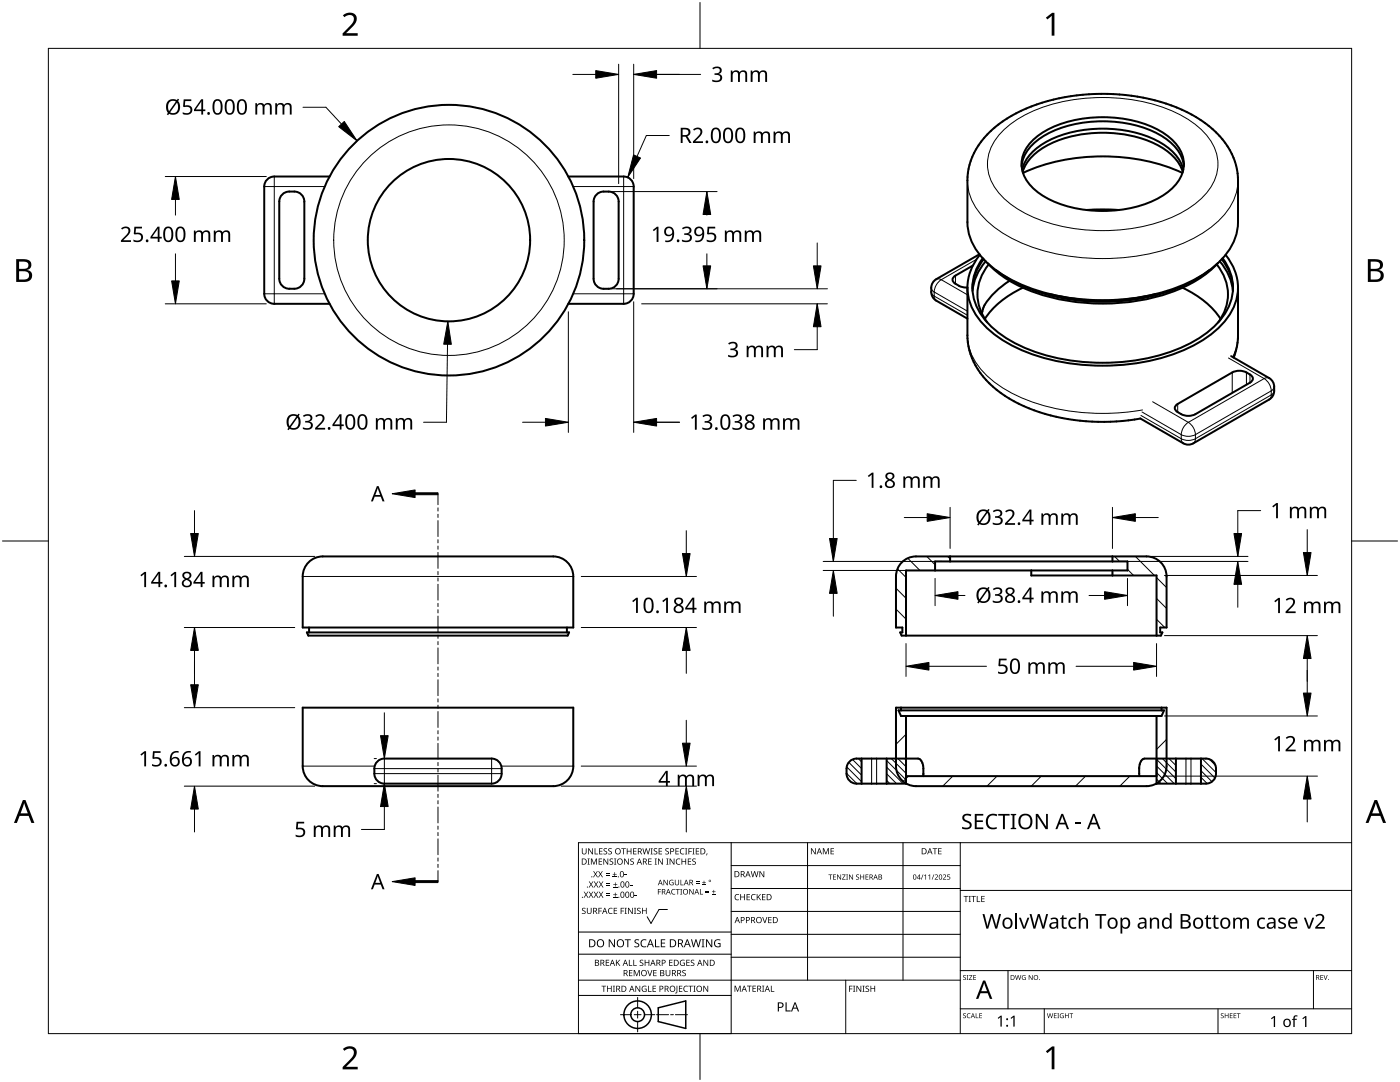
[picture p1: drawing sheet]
<svg xmlns="http://www.w3.org/2000/svg" width="279mm" height="216mm" viewBox="0 0 279 216" stroke-linecap="round" stroke-linejoin="round" font-family="sans-serif">
<g fill="none" stroke="#000" stroke-width=".4">
<path d="M56.3 38.8a3 3 0 0 1 4.2 .4l.2 1v15.4a2.53 2.53 0 0 1-3.5 1.9 2 2 0 0 1-1.5-1.9v-15.4l.1-.5zM65.8 35.2h-11.1a2 2 0 0 0-2 2v21.4a2 2 0 0 0 2 2h11.1M113.4 35.2h11.1a2 2 0 0 1 2 2v21.4a2 2 0 0 1-2 2h-11.1M119.1 38.8a3.2 3.2 0 0 1 3.8 0l.5 .9 .1 .5v15.4a2 2 0 0 1-2 2 2.33 2.33 0 0 1-3-1.4v-16v-.5zM193.1 36a14.8 14.8 0 0 1 7.4-12l2.1-1.3 2.2-1 4.9-1.7 5.2-1 5.8-.3 5.7 .5 5.2 1.1 4.7 1.8 2.2 1.1 1.9 1.3a14.4 14.4 0 0 1 6.7 11.5v8.3a12.3 12.3 0 0 1-5.8 9.6 36.2 36.2 0 0 1-21.2 6 38.2 38.2 0 0 1-19.9-5 13.9 13.9 0 0 1-7-9.2l-.1-9.7M203.9 33.1a8 8 0 0 1 4.4-6 25.1 25.1 0 0 1 23.5 0 8.4 8.4 0 0 1 4.5 6M204.1 34.3a10.7 10.7 0 0 1 6.8-6.2 25.6 25.6 0 0 1 20.8 1.2 9.1 9.1 0 0 1 4.3 5M204.2 34.5a40 40 0 0 1 31.8 0M206.1 28a20.4 20.4 0 0 1 14-4.6 20.4 20.4 0 0 1 14 4.6 6.1 6.1 0 0 1 0 9.5 20.4 20.4 0 0 1-14 4.6 20.4 20.4 0 0 1-14-4.6 6.1 6.1 0 0 1 0-9.5zM236.1 33.9a9.1 9.1 0 0 0-5.3-5.9 25.4 25.4 0 0 0-22.6 .7 8.6 8.6 0 0 0-4.2 5.2M194.2 53l-3.5 2a.86 .86 0 0 0-.6 .8 .86 .86 0 0 0 .6 .8l1 .6 1.4 .2v9.5a14.7 14.7 0 0 0 7.2 11.9l2.8 1.6 3 1.4 3.3 1 3.4 .8 3.6 .4 4 .2 3.6-.2 3.6-.5M195.5 50.7l-8.6 5a2.74 2.74 0 0 0 0 4.3l6.2 3.6"/>
<path d="M196.3 51.7a10 10 0 0 0-2.2 5.9M196.7 52.1a10.4 10.4 0 0 0-2.6 6M197.1 52.5a26 26 0 0 0 14.2 7.2 40.9 40.9 0 0 0 26.4-3.1 19.9 19.9 0 0 0 5.4-4.1M197.3 52.8a9 9 0 0 0-.3 11.5M198.8 53.9a34 34 0 0 0 19.6 6.3 38 38 0 0 0 20.8-4.8l2.1-1.5M201.5 56a12.8 12.8 0 0 0-5.3 5.5l-.2 1M204.1 57.4a17.8 17.8 0 0 0-7.5 6.2M209.6 58.7a43.3 43.3 0 0 0 20.9 0M223.3 41.9l-3.2-.1-3.3 .1M236 57.4a17.8 17.8 0 0 1 7.6 6.2M242.8 52.8a9 9 0 0 1 .3 11.5M243.4 52.1a10.4 10.4 0 0 1 2.6 6"/>
<path d="M243.8 51.7a10 10 0 0 1 2.3 5.9M244 51.5a9.4 9.4 0 0 1-.2 12 22.9 22.9 0 0 1-11.2 7 42.3 42.3 0 0 1-28.6-1.3 17.6 17.6 0 0 1-9.1-8 9.3 9.3 0 0 1 1.2-9.7M244.6 50.8a10 10 0 0 1-.9 14.1 27.7 27.7 0 0 1-14.7 7.2 42.9 42.9 0 0 1-27.2-3.3 15.9 15.9 0 0 1-8.3-8.8 9.9 9.9 0 0 1 2.1-9.1M247.1 57.4v9.5a12 12 0 0 1-.9 4.4M245.7 71.1l7.6 4.3a2.74 2.74 0 0 1 0 4.3l-15.1 8.8a2 2 0 0 1-2 0l-8.6-5M234.8 80.8l11.1-6.5a3.3 3.3 0 0 1 4.1 1v.5l-.5 .6-10.9 6.2a3.3 3.3 0 0 1-4.1-1v-.4zM61.6 112.2a4 4 0 0 1 2.8-1.2h46a4 4 0 0 1 4 4v10.2h-54v-10.2a4 4 0 0 1 1.2-2.8zM180 112.2a4 4 0 0 1 2.8-1.2h46a4 4 0 0 1 4 4v10.2h-1.3v1h.5l-.3 .6h-51.8l-.3-.6h.5v-1h-1.3v-10.2a4 4 0 0 1 1.2-2.8zM186.6 113.8v-1.8h38.4v1.8h-44.2v13M189.6 111v1M205.8 113.8v1h25v12M222 111v1"/>
<path d="M222 113.8v1M61.2 126.2h52.4l-.3 .6h-51.8zM61.7 125.2v1M113.1 125.2v1M60.4 141.2h54v11.7a4 4 0 0 1-4 4h-46a4 4 0 0 1-4-4zM75.3 152l.9-.6h.5h21.4a2 2 0 0 1 2 2 2.33 2.33 0 0 1-1.5 2.9l-21.9 .1a2 2 0 0 1-2-2 2.68 2.68 0 0 1 .6-2.4zM171.9 151.4v5M176.9 151.4v5M178.8 141.2h54v11.7a4 4 0 0 1-4 4h-46a4 4 0 0 1-4-4zM179.3 141.7h53l-.5 1.2h-52zM179.8 141.2v.5M180.8 142.9v13.5"/>
<path d="M180.8 154.9h50M184.2 154.9l.1-1.7-.2-1a1.2 1.2 0 0 0-.9-.8h-12.3a2 2 0 0 0-2 2 2.33 2.33 0 0 0 1.5 2.9l10.5 .1M227.4 154.9v-1.9a1.68 1.68 0 0 1 1-1.6h12.3a2 2 0 0 1 2 2 2.33 2.33 0 0 1-1.5 2.9l-10.5 .1M230.8 142.9v13.5M231.8 141.2v.5M234.7 151.4v5M239.7 151.4v5"/>
<circle cx="89.6" cy="47.9" r="27"/>
<circle cx="89.6" cy="47.9" r="16.2"/>
</g>
<g fill="none" stroke="#000" stroke-width=".2">
<path d="M52.7 37.2h12.1M54.7 35.2v25.4M114.4 37.2h12.1M124.5 35.2v25.4M193.1 36a10.6 10.6 0 0 0 3.3 7.5 27.7 27.7 0 0 0 14.7 7.2 42.9 42.9 0 0 0 27.3-3.2 15.9 15.9 0 0 0 8.3-8.8l.4-2.7M200.6 25.7a26.6 26.6 0 0 1 15.1-6 34.7 34.7 0 0 1 21.4 4.1 12.2 12.2 0 0 1 5.9 7.7 9.1 9.1 0 0 1-3.4 8.3 26.6 26.6 0 0 1-15.2 6 34.7 34.7 0 0 1-21.3-4.1 12.2 12.2 0 0 1-5.9-7.7 9.1 9.1 0 0 1 3.4-8.3zM52.7 58.6h12.1M114.4 58.6h12.1M185.9 58.3l.1 .4 .4 .4M185.9 57.4l.1 .5 .4 .4M186.4 59.1l6.7 3.8M186.4 58.3l6.7 3.8"/>
<path d="M186.4 58.3v.8M186.4 59.1l.1 .5 .4 .4M186.9 55.7l.4-.1 .6 .2M187.9 55.8a3.1 3.1 0 0 0-1.5 2.5M187.9 55.8l5.2 3M190.7 55v1.6M194.9 51.7l-7 4.1M193.1 66.9a12.3 12.3 0 0 0 5.7 9.6 36.2 36.2 0 0 0 21.3 6l3.5-.1 4.4-.6M245.2 71.4l7.1 4.1M245.9 74.3v4.1M247.1 66.9l-.4 2.5-.7 1.8M248.8 74.3v2.5"/>
<path d="M249.5 74.7v1.7M252.3 75.5a3.1 3.1 0 0 1 1.4 2.5M252.3 75.5l-15.1 8.8M253.3 75.4h-.5l-.5 .1M253.7 78.8l-.1 .6-.3 .3M253.7 78l-15.1 8.7M253.7 78v.8M253.7 78.8l-15.1 8.7M254.3 78l-.2 .4-.4 .4M254.3 77.2l-.2 .4-.4 .4M227.7 82.9l8 4.6M227.9 82.2l7.8 4.5"/>
<path d="M230 80.2l7.2 4.1M235 80.6v1.6M235.7 87.5a3.1 3.1 0 0 0 2.9 0M235.7 86.7a3.1 3.1 0 0 0 2.9 0M235.7 87.5l.2 .6 .3 .4M235.7 86.7v.8M237.2 84.3a3.1 3.1 0 0 1 1.4 2.4M237.2 84.3a3.1 3.1 0 0 0-1.5 2.4M238.6 87.5l-.1 .6-.3 .4M238.6 86.7v.8M60.4 115h54M60.4 152.9h14.4"/>
<path d="M74.7 154.4h25.4M74.7 153.4h25.4M76.7 151.4v5M98.1 151.4v5M100 152.9h14.4M173.9 151.4v5M174.9 151.4v5M236.7 151.4v5M237.7 151.4v5"/>
<circle cx="89.6" cy="47.9" r="23"/>
</g>
<g fill="none" stroke="#000" stroke-width=".2">
<path d="M178.8 117.4l2 2M179.1 113.5l1.7 1.7M181.2 111.4l2.4 2.4M185 111l1.6 1.7M189.1 111l.5 .5M222 114.8h.1M222.4 111l1 1M225 113.6l1.2 1.2M226.6 111l3.8 3.8M230.8 119.4l2 2M230.8 115.2l2 2M178.8 121.5l2 2"/>
<path d="M230.8 123.6l1.7 1.6M168.9 154.3l2.1 2.1M169 153l2.9 3M169.4 152.1l2.5 2.6M170.1 151.6l1.8 1.8M171.3 151.4l.6 .6M176.9 155.7l.7 .7M176.9 154.4l2 2M176.9 153.1l3.3 3.3M176.9 151.8l3.9 3.8M177.9 151.4l2.9 2.9M179.2 151.4l1.6 1.6"/>
<path d="M180.5 151.4l.3 .3M180.8 146.5l-2 2M181.3 154.9l-1 1M190.1 154.9l-2 2M199 154.9l-2 2M207.8 154.9l-2 2M216.6 154.9l-2 2M225.5 154.9l-2 2M230.8 155.5l.9 .9M230.8 154.2l2.2 2.2M230.8 152.8l3.5 3.6M230.8 151.5l3.9 3.9"/>
<path d="M232 151.4l2.7 2.7M232.8 147.5l-2 2M233.3 151.4l1.4 1.3M234.6 151.4h.1M239.7 155.1l1.2 1.2M239.7 153.8l2.2 2.2M239.7 152.5l2.8 2.7M239.9 151.4l2.8 2.7M241.4 151.5l1.1 1.2"/>
</g>
<path d="M9.7 9.7h260v196.5h-260z" fill="none" stroke="#000" stroke-width=".2"/>
<path d="M139.7 .5v9.2M.5 108h9.2M269.7 108h9.2M139.7 206.2v9.2" fill="none" stroke="#000" stroke-width=".2"/>
<g fill="#000">
<path d="M68.4 3.1a1.64 1.64 0 0 1 2.8 .4 2.52 2.52 0 0 1-1.2 2.2l-.9 .9h2.3v.5h-3v-.4l1.2-1.2a1.95 1.95 0 0 0 .9-2.2 1.23 1.23 0 0 0-1.8 .1zM208.7 3.5l1.3-.9h.4v4.5h-.5v-4l-.9 .8zM68.4 209.3a1.64 1.64 0 0 1 2.8 .4 2.52 2.52 0 0 1-1.2 2.2l-.9 1h2.3v.5h-3v-.5l1.2-1.2a1.95 1.95 0 0 0 .9-2.1 1.23 1.23 0 0 0-1.8 .1zM208.7 209.8l1.3-1h.4v4.6h-.5v-4l-.9 .7z"/>
<path d="M3.2 51.7h1.3a1.28 1.28 0 0 1 1.7 1.3 1.04 1.04 0 0 1-.8 .9 1.23 1.23 0 0 1 1 1.5 1.23 1.23 0 0 1-1.6 .9h-1.6zM3.8 54.1v1.7h.9a.86 .86 0 0 0 1.1-.9 .86 .86 0 0 0-1.1-.8zM3.8 52.2v1.4h.8a.78 .78 0 0 0 1.1-.7 .78 .78 0 0 0-1.1-.7z"/>
<path d="M273 51.7h1.3a1.28 1.28 0 0 1 1.7 1.3 1.04 1.04 0 0 1-.9 .9 1.23 1.23 0 0 1 1 1.5 1.23 1.23 0 0 1-1.5 .9h-1.6zM273.6 54.1v1.7h.9a.86 .86 0 0 0 1.1-.9 .86 .86 0 0 0-1.2-.8zM273.6 52.2v1.4h.8a.78 .78 0 0 0 1-.7 .78 .78 0 0 0-1.1-.7z"/>
<path d="M4.6 159.6h.5l1.8 4.6h-.6l-.6-1.4h-1.8l-.5 1.4h-.6zM4.8 160.2l-.7 2.1h1.4z"/>
<path d="M274.3 159.6h.5l1.8 4.6h-.6l-.5-1.4h-1.8l-.6 1.4h-.6zM274.6 160.2l-.7 2.1h1.4z"/>
</g>
<g fill="none" stroke="#000" stroke-width=".2">
<path d="M145.9 168.1v38.1h-30.5v-38.1h154.3M145.9 172.7h45.7M145.9 177.3h45.7M161.2 168.1v27.5M180.2 168.1v27.5M191.6 168.1v38.1M191.6 177.7h78.1M115.4 198.6h30.5M115.4 195.6h76.2M115.4 190.4h30.5M115.4 186h30.5M127.3 199v2.1"/>
<path d="M133.2 181.5h-1.7l-1.6 2.8-.7-1.4M145.9 181.9h45.7M145.9 186.4h45.7M145.9 191h45.7M168.8 195.6v10.6M191.6 193.7h78.1M201.2 193.7v7.6M262.1 193.7v7.6M123.8 202.5h2.1M126.6 202.5h1.3M127.3 201.8v1.4M127.3 203.8v2.1"/>
<path d="M128.6 202.5h2.1M131 202.5h2.4M133.8 202.5h.6M134.8 202.5h2.4M191.6 201.3h78.1M208.4 201.3v4.9M243.1 201.3v4.9"/>
</g>
<g fill="#000">
<path d="M116.1 169.3h.2v.8a.32 .32 0 0 0 .3 .3 .32 .32 0 0 0 .3-.3v-.8h.2v.8a.47 .47 0 0 1-.5 .4 .47 .47 0 0 1-.5-.5zM116.5 177.9h.2l.3 .5 .3-.5h.1l-.4 .6 .4 .6h-.1l-.3-.5-.4 .5h-.1l.4-.6zM117.3 171.3h.4l-.1 .1v1l.1 .1h-.4l.1-.1v-1zM117.4 169.3h.2l.6 1v-1h.1v1.2h-.1l-.7-1v1h-.1zM117.5 177.9h.2l.3 .5 .3-.5h.1l-.4 .6 .4 .6h-.1l-.4-.5-.3 .5h-.1l.4-.6zM117.5 175.9h.2l.3 .5 .3-.5h.1l-.4 .6 .5 .6h-.2l-.3-.5-.4 .5h-.1l.4-.6zM117.9 171.3h.3l.3 1 .4-1h.2v1.2h-.1v-1l-.4 1h-.1l-.4-1v1h-.2zM118.7 169.3h.1v1h.6v.2h-.7zM118.4 173.8h.1l.3 .5 .3-.5h.2l-.4 .6 .4 .7h-.1l-.4-.6-.3 .6h-.1l.4-.7zM118.5 177.9h.2l.2 .5 .3-.5h.2l-.4 .6 .4 .6h-.1l-.4-.5-.3 .5h-.1l.4-.6zM118.5 175.9h.2l.3 .5 .3-.5h.1l-.4 .6 .4 .6h-.1l-.3-.5-.4 .5h-.1l.4-.6zM119.5 171.3h.7v.1h-.6v.4h.5v.2h-.5v.4h.6v.1h-.7z"/>
<path d="M119.6 169.3h.6v.1h-.5v.4h.5v.1h-.5v.4h.5v.2h-.6zM119.4 173.8h.1l.3 .5 .3-.5h.2l-.4 .6 .4 .7h-.1l-.4-.6-.3 .6h-.2l.5-.7zM119.5 177.9h.1l.3 .5 .3-.5h.2l-.4 .6 .4 .6h-.1l-.4-.5-.3 .5h-.1l.4-.6zM119.5 175.9h.2l.3 .5 .3-.5h.1l-.4 .6 .4 .6h-.1l-.4-.5-.3 .5h-.1l.4-.6zM120.9 174.6h.8v.1h-.8zM120.9 174.2h.8v.1h-.8zM121 178.7h.8v.1h-.8zM121 178.3h.8v.1h-.8zM121 176.6h.8v.1h-.8zM121 176.3h.8v.1h-.8zM120.5 169.4l.4-.1h.3l-.1 .1a.25 .25 0 0 0-.4-.1 .25 .25 0 0 0 0 .4 .4 .4 0 0 1 .5 .3 .4 .4 0 0 1-.3 .5 .4 .4 0 0 1-.5-.2h.2a.27 .27 0 0 0 .4-.1 .27 .27 0 0 0-.3-.3l-.2-.2zM120.4 171.3h.2l.6 1v-1h.2v1.2h-.2l-.6-1v1h-.2z"/>
<path d="M121.4 169.4l.5-.1h.2v.1a.25 .25 0 0 0-.4-.1 .25 .25 0 0 0 0 .4 .4 .4 0 0 1 .4 .3 .4 .4 0 0 1-.2 .5 .4 .4 0 0 1-.5-.2h.1a.27 .27 0 0 0 .5-.1 .27 .27 0 0 0-.4-.3l-.2-.2zM122.3 174.9h.8v.2h-.8zM122.4 179h.8v.1h-.8zM122.4 177h.8v.1h-.8zM121.7 171.4l.4-.1 .3 .1-.1 .1a.25 .25 0 0 0-.4-.1 .25 .25 0 0 0 0 .4 .4 .4 0 0 1 .5 .3 .4 .4 0 0 1-.3 .5 .4 .4 0 0 1-.5-.3l.2 .1a.27 .27 0 0 0 .4-.2 .27 .27 0 0 0-.3-.3l-.2-.2zM122.6 174h.1v.4h.4v.1h-.4v.4h-.1v-.4h-.3v-.1h.3zM122.7 178.1h.1v.4h.4v.1h-.4v.3h-.1v-.3h-.3v-.1h.3zM122.7 176.1h.2v.3h.3v.2h-.3v.3h-.2v-.3h-.3v-.2h.3zM122.5 171.3h.5l-.2 .1v1l.2 .1h-.5l.2-.1v-1zM124 169.3h.9v.1h-.4v1.1h-.1v-1.1h-.4zM124.7 174.5h.4v.2h-.4zM124.6 171.3h.1l.7 1v-1h.1v1.2h-.2l-.6-1v1h-.1z"/>
<path d="M125.7 176.6h.5v.1h-.5zM125.1 169.3h.1v.5h.7v-.5h.1v1.2h-.1v-.6h-.7v.6h-.1zM125.8 171.4l.5-.1 .2 .1v.1a.25 .25 0 0 0-.4-.1 .25 .25 0 0 0 0 .4 .4 .4 0 0 1 .4 .3 .4 .4 0 0 1-.2 .5 .4 .4 0 0 1-.5-.3l.1 .1a.27 .27 0 0 0 .5-.2 .27 .27 0 0 0-.4-.3l-.2-.2zM126.7 178.6h.4v.2h-.4zM126.4 169.3h.6v.1h-.5v.4h.5v.1h-.5v.4h.5v.2h-.6zM128.2 169.3h.2l.2 1 .3-1h.2l.2 1 .3-1h.1l-.3 1.2h-.1l-.3-1.1-.3 1.1h-.2zM129.4 171.3h.6v.1h-.5v.4h.5v.2h-.5v.4h.5v.1h-.6zM129.8 169.3h.5l-.2 .1v1l.2 .1h-.5l.2-.1v-1zM130.7 171.3h.4l-.1 .1v1l.1 .1h-.4l.1-.1v-1zM130.5 169.4l.4-.1h.3l-.1 .1a.25 .25 0 0 0-.4-.1 .25 .25 0 0 0 0 .4 .4 .4 0 0 1 .5 .3 .4 .4 0 0 1-.3 .5 .4 .4 0 0 1-.5-.2h.2a.27 .27 0 0 0 .4-.1 .27 .27 0 0 0-.3-.3l-.2-.2zM131.3 177.4h.6v.1h-.5v.4h.5v.1h-.5v.5h-.1zM131.4 169.3h.7v.1h-.5v.4h.5v.1h-.5v.4h.5v.2h-.7z"/>
<path d="M131.3 171.3h.2l.7 1-.1-1h.2v1.2h-.2l-.6-1v1h-.2zM132.4 175.6h.2l.6 .9v-.9h.1v1h-.2l-.6-.9v.9h-.1zM133 171.3h.4l-.1 .1v1l.1 .1h-.4l.1-.1v-1zM132.8 169.4l.4-.1h.3l-.1 .1a.25 .25 0 0 0-.3-.1 .25 .25 0 0 0 0 .4 .4 .4 0 0 1 .4 .3 .4 .4 0 0 1-.3 .5 .4 .4 0 0 1-.4-.2h.1a.27 .27 0 0 0 .5-.1 .27 .27 0 0 0-.4-.3l-.2-.2zM133.7 175.7l.5-.2 .2 .1v.1a.45 .45 0 0 0-.7 .4 .45 .45 0 0 0 .6 .4v-.3h-.2v-.1h.3v.5a.6 .6 0 0 1-.8-.1 .6 .6 0 0 1 .1-.8zM134.1 177.5l.4-.1h.3l-.1 .2a.44 .44 0 0 0-.6 .4 .44 .44 0 0 0 .6 .3 .52 .52 0 0 1-.7 0 .52 .52 0 0 1 .1-.8zM133.6 171.3h.2l.7 1v-1h.1v1.2h-.2l-.6-1v1h-.2zM134.9 177.4h.8v.1h-.4v1h-.1v-1h-.3zM135 171.5l.5-.2 .3 .1-.1 .1a.49 .49 0 0 0-.7 .4 .49 .49 0 0 0 .7 .5 .52 .52 0 0 1-.6 0 .52 .52 0 0 1-.2-.6zM134.8 169.3h.7v.1h-.6v.4h.5v.1h-.5v.4h.6v.2h-.7zM134.7 175.6h.1v.7a.28 .28 0 0 0 .3 .2 .28 .28 0 0 0 .3-.2v-.7h.1v.7a.42 .42 0 0 1-.4 .4 .42 .42 0 0 1-.4-.4zM135.8 175.6h.1v.9h.5v.1h-.6z"/>
<path d="M135.8 177.4h.3l-.1 .1v.9l.1 .1h-.3l.1-.1v-.9zM135.8 169.4l.5-.2 .3 .1-.1 .1a.49 .49 0 0 0-.7 .5 .49 .49 0 0 0 .8 .4 .52 .52 0 0 1-.7 .1 .52 .52 0 0 1-.2-.6zM136 171.3h.2v.5h.6v-.5h.1v1.2h-.1v-.5h-.6v.5h-.2zM136.7 169.3h.5l-.2 .1v1l.2 .1h-.5l.2-.1v-1zM137.4 169.3h.7v.1h-.6v.4h.5v.2h-.5v.5h-.1zM137.3 171.3h.6v.1h-.5v.4h.5v.2h-.5v.4h.5v.1h-.6zM137.6 177.4h.1l.6 .9v-.9h.1v1.1h-.1l-.6-.9v.9h-.1zM138.2 169.3h.4l-.1 .1v1l.1 .1h-.4l.1-.1v-1zM138.9 176.2h.7v.1h-.7zM138.9 175.9h.7v.1h-.7zM138.2 171.4l.4-.1 .3 .1-.1 .1a.25 .25 0 0 0-.4-.1 .25 .25 0 0 0 0 .4 .4 .4 0 0 1 .5 .3 .4 .4 0 0 1-.3 .5 .4 .4 0 0 1-.5-.3l.2 .1a.27 .27 0 0 0 .4-.2 .27 .27 0 0 0-.3-.3l-.2-.2zM138.9 169.3h.6v.1h-.5v.4h.5v.1h-.5v.4h.5v.2h-.6z"/>
<path d="M139.7 177.4h.1v1h.5v.1h-.6zM140.1 176.5h.8v.1h-.8zM140.4 175.7h.2v.3h.3v.2h-.3v.3h-.2v-.3h-.3v-.2h.3zM140.8 178h.7v.2h-.7zM140.8 177.7h.7v.1h-.7zM141 170.3h.2l-.3 .4zM142.1 178.4h.7v.1h-.7zM142.4 177.6h.1v.3h.3v.1h-.3v.3h-.1v-.3h-.3v-.1h.3zM146.8 178.6l.4-.2 .3 .1v.1a.49 .49 0 0 0-.7 .4 .49 .49 0 0 0 .7 .5 .52 .52 0 0 1-.7 0 .52 .52 0 0 1-.2-.6zM147.7 178.4h.2v.5h.6v-.5h.2v1.2h-.2v-.5h-.6v.5h-.2zM149 178.4h.7v.1h-.5v.4h.4v.2h-.4v.4h.5v.1h-.7zM150 178.6l.5-.2 .3 .1-.1 .1a.49 .49 0 0 0-.7 .4 .49 .49 0 0 0 .8 .5 .52 .52 0 0 1-.7 0 .52 .52 0 0 1-.2-.6z"/>
<path d="M149.8 173.8h.2l.2 1.1 .3-1.1h.2l.3 1.1 .2-1.1h.2l-.3 1.2h-.2l-.3-1-.3 1h-.1zM151 178.4h.2v.6l.5-.6h.2l-.5 .5 .5 .7h-.2l-.4-.6-.1 .6h-.2zM151.6 173.8h.1l.7 1v-1h.1v1.2h-.2l-.6-1v1h-.1zM152.1 178.4h.7v.1h-.6v.4h.5v.2h-.5v.4h.6v.1h-.7zM161.8 169.3h.2l.7 1v-1h.1v1.2h-.2l-.6-1v1h-.2zM164.2 169.3h.2l.4 .9 .4-.9h.2v1.2h-.1v-1.1l-.4 1.1h-.1l-.4-1.1v1.1h-.2zM165.3 174.5h.8v.1h-.3v.9h-.1v-.9h-.4zM165.8 169.3h.6v.1h-.5v.4h.5v.1h-.5v.4h.5v.2h-.6zM166.3 174.5h.5v.1h-.4v.3h.4v.1h-.4v.4h.4v.1h-.5zM167.1 174.5h.1l.5 .8v-.8h.2v1h-.2l-.5-.8v.8h-.1zM168.1 174.5h.6l-.5 .9h.6v.1h-.7l.5-.9h-.5zM168.9 174.5h.3l-.1 .1v.8l.1 .1h-.3l.1-.1v-.8z"/>
<path d="M169.4 174.5h.2l.5 .8v-.8h.1v1h-.1l-.6-.8 .1 .8h-.2zM170.9 174.6l.3-.1h.2v.1a.24 .24 0 0 0-.3 0 .24 .24 0 0 0-.1 .3 .24 .24 0 0 0 .3 .1 .33 .33 0 0 1 .1 .5 .33 .33 0 0 1-.5 0v-.1a.26 .26 0 0 0 .3 0 .26 .26 0 0 0 .1-.3 .26 .26 0 0 0-.3-.1zM171.7 174.5h.1v.4h.5v-.4h.2v1h-.2v-.5h-.5v.5h-.1zM172.7 174.5h.6v.1h-.4v.3h.4v.1h-.4v.4h.4v.1h-.6zM184.2 174.5h.1l-.4 1h-.1zM184.4 174.7l.4-.2v1h-.1v-.9l-.2 .2zM185.2 174.7l.4-.2v1h-.1v-.9l-.2 .2zM186.3 174.5h.2l-.4 1h-.1zM186.1 169.3h.9v.1h-.3v1.1h-.2v-1.1h-.4zM186.5 174.6a.37 .37 0 0 1 .6 0 .37 .37 0 0 1-.2 .6l-.2 .2h.5v.1h-.7l.3-.4a.27 .27 0 0 0 .3-.3 .27 .27 0 0 0-.4-.2zM187.2 169.3h.7v.1h-.5v.4h.5v.1h-.5v.4h.5v.2h-.7zM188.2 174.6a.37 .37 0 0 1 .6 0 .37 .37 0 0 1-.3 .6l-.2 .2h.5v.1h-.6l.2-.4a.27 .27 0 0 0 .3-.3 .27 .27 0 0 0-.4-.2z"/>
<path d="M189.1 174.5h.5v.1h-.4v.3a.34 .34 0 0 1 .4 .2 .34 .34 0 0 1-.1 .4 .34 .34 0 0 1-.5-.1 .27 .27 0 0 0 .4 .1 .27 .27 0 0 0 .1-.4 .27 .27 0 0 0-.4-.1zM192.3 178.8h.9v.1h-.3v1.1h-.2v-1.1h-.4zM193.3 178.8h.5l-.2 .1v1l.2 .1h-.5l.2-.1v-1zM193.8 178.8h1v.1h-.4v1.1h-.2v-1.1h-.4zM194.9 178.8h.2v1.1h.5v.1h-.7zM195.8 178.8h.7v.1h-.5v.4h.5v.1h-.5v.5h.5v.1h-.7zM116.2 181.3l.4-.2 .3 .1-.1 .1a.25 .25 0 0 0-.4-.1 .25 .25 0 0 0 0 .4 .4 .4 0 0 1 .5 .3 .4 .4 0 0 1-.3 .5 .4 .4 0 0 1-.5-.2h.2a.27 .27 0 0 0 .4-.1 .27 .27 0 0 0-.3-.3l-.2-.2zM117.1 181.1h.2v.8a.32 .32 0 0 0 .3 .3 .32 .32 0 0 0 .3-.3v-.8h.2v.8a.47 .47 0 0 1-.5 .5 .47 .47 0 0 1-.5-.5zM119.4 181.1h.7v.2h-.5v.4h.5v.1h-.5v.6h-.2zM120 196.7h1v.1h-.4v1.1h-.2v-1.1h-.4zM120.9 191.5h.7v.1h-.6v.4h.5v.2h-.5v.4h.6v.1h-.7zM121.5 181.3l.4-.2 .4 .1-.1 .1a.49 .49 0 0 0-.7 .5 .49 .49 0 0 0 .7 .4 .52 .52 0 0 1-.6 .1 .52 .52 0 0 1-.3-.6z"/>
<path d="M121.1 196.7h.2v.5h.6v-.5h.2v1.2h-.2v-.6h-.6v.6h-.2zM121.5 187.4h.2l.9 1.3v-1.3h.1v1.6h-.2l-.8-1.3v1.3h-.2zM122.3 196.7h.4l-.1 .1v1l.1 .1h-.4l.2-.1v-1zM122.5 181.1h.7v.2h-.6v.4h.5v.1h-.5v.4h.6v.2h-.7zM122.9 191.5h.2v.6l.5-.6h.2l-.5 .5 .5 .7h-.2l-.4-.6-.1 .6h-.2zM123.9 181.1h.6v.2h-.5v.4h.5v.1h-.5v.6h-.1zM124.7 181.1h.4l-.2 .2v.9l.2 .2h-.4l.1-.2v-.9zM124.7 187.4h1.2v.2h-.5v1.4h-.2v-1.4h-.5zM125.5 191.5h.2v1.1h.5v.1h-.7zM125.5 193.6h.7v.1h-.5v.4h.5v.1h-.5v.4h.5v.2h-.7zM125.3 181.1h.2l.7 1.1-.1-1.1h.2v1.3h-.2l-.6-1v1h-.2zM126.4 191.5h.1v1.1h.6v.1h-.7z"/>
<path d="M126.5 181.1h.5l-.2 .2v.9l.2 .2h-.5l.2-.2v-.9zM126.5 193.6h.2l.4 1 .4-1h.2v1.2h-.2v-1.1l-.4 1.1h-.1l-.4-1.1v1.1h-.1zM126.7 187.6l.3-.2 .6 .1-.2 .1a.33 .33 0 0 0-.6 .2 .33 .33 0 0 0 .4 .4 .47 .47 0 0 1 .4 .6 .47 .47 0 0 1-.7 .2h-.3v-.2h.2a.35 .35 0 0 0 .6-.2 .35 .35 0 0 0-.5-.4l-.3-.2zM126.8 196.7h.2l.6 1v-1h.2v1.2h-.2l-.7-1 .1 1h-.2zM127.2 181.3l.4-.2 .3 .1-.1 .1a.25 .25 0 0 0-.4-.1 .25 .25 0 0 0 0 .4 .4 .4 0 0 1 .5 .3 .4 .4 0 0 1-.3 .5 .4 .4 0 0 1-.5-.2h.2a.27 .27 0 0 0 .4-.1 .27 .27 0 0 0-.3-.3l-.2-.2zM127.7 191.6l.4-.1 .3 .1-.1 .1a.25 .25 0 0 0-.3-.1 .25 .25 0 0 0 0 .4 .4 .4 0 0 1 .4 .3 .4 .4 0 0 1-.3 .5 .4 .4 0 0 1-.4-.3l.1 .1a.27 .27 0 0 0 .5-.2 .27 .27 0 0 0-.4-.3l-.2-.2zM128 187.6l.6-.2 .4 .1-.1 .2a.63 .63 0 0 0-.9 .5 .63 .63 0 0 0 1 .6v.2a.83 .83 0 0 1-1.1-.3 .83 .83 0 0 1 .1-1.1zM128.2 196.8l.6-.1 .2 .1v.1a.5 .5 0 0 0-.8 .4 .5 .5 0 0 0 .7 .5v-.4h-.3v-.1h.4v.6a.66 .66 0 0 1-.8-.2 .66 .66 0 0 1 0-.9zM128.1 181.1h.2v.6h.6v-.6h.2v1.3h-.2v-.6h-.6v.6h-.2zM129.2 193.6h.1l.4 1 .3-1h.2l-.4 1.2h-.2zM129.3 196.7h.2v1.1h.5v.1h-.7zM128.7 191.5h.1v.5h.6v-.5h.2v1.2h-.2v-.5h-.6v.5h-.1z"/>
<path d="M130.7 187.4h.2v1.4h.7v.2h-.9zM130.2 196.7h.7v.1h-.5v.4h.5v.1h-.5v.5h.5v.1h-.7zM130.4 193.6h.6v.1h-.5v.4h.5v.1h-.5v.4h.5v.2h-.6zM131.9 187.4h.9v.2h-.7v.5h.6v.2h-.6v.5h.7v.2h-.9zM132.8 193.6h.2v.7a.32 .32 0 0 0 .3 .4 .32 .32 0 0 0 .3-.4v-.7h.2v.7a.47 .47 0 0 1-.5 .5 .47 .47 0 0 1-.5-.5zM133.5 191.5h.7v.1h-.5v.4h.5v.2h-.5v.4h.5v.1h-.7zM135 196.7h.2v1.3l-.1 .2h-.3l-.1-.1 .3-.2zM135.5 196.7h.7v.1h-.5v.4h.4v.1h-.4v.5h.5v.1h-.7zM135.8 191.7l.5-.2 .4 .1-.1 .1a.5 .5 0 0 0-.8 .4 .5 .5 0 0 0 .7 .5v-.4h-.2v-.1h.4v.6a.66 .66 0 0 1-.9-.1 .66 .66 0 0 1 0-.9zM136.2 193.7l.4-.2 .3 .1-.1 .1a.25 .25 0 0 0-.4-.1 .25 .25 0 0 0 0 .4 .4 .4 0 0 1 .5 .3 .4 .4 0 0 1-.3 .5 .4 .4 0 0 1-.5-.2h.2a.27 .27 0 0 0 .5-.1 .27 .27 0 0 0-.4-.3l-.2-.2zM136.5 196.8l.5-.1 .3 .1-.1 .1a.49 .49 0 0 0-.7 .4 .49 .49 0 0 0 .8 .4 .52 .52 0 0 1-.7 .1 .52 .52 0 0 1-.2-.6zM137 191.5h.6v.1h-.5v.4h.5v.2h-.5v.4h.5v.1h-.6z"/>
<path d="M137.4 196.7h.9v.1h-.4v1.1h-.1v-1.1h-.4zM137.9 191.6l.4-.1 .3 .1-.1 .1a.25 .25 0 0 0-.4-.1 .25 .25 0 0 0 0 .4 .4 .4 0 0 1 .5 .3 .4 .4 0 0 1-.3 .5 .4 .4 0 0 1-.5-.3l.2 .1a.27 .27 0 0 0 .4-.2 .27 .27 0 0 0-.3-.3l-.2-.2zM138.4 196.7h.4l-.1 .1v1l.1 .1h-.4l.1-.1v-1zM137.9 187.4h.2l.3 1.4 .4-1.4h.2l.4 1.4 .3-1.4h.2l-.4 1.6h-.2l-.4-1.3-.4 1.3h-.2zM140 187.4h.6l-.2 .2v1.3l.2 .1h-.6l.2-.1v-1.3zM140.4 196.7h.1l.7 1v-1h.1v1.2h-.1l-.7-1v1h-.1zM140.4 191.5h.2l.6 1v-1h.1v1.2h-.1l-.7-1v1h-.1zM140.9 187.4h.2l.9 1.3v-1.3h.1v1.6h-.2l-.8-1.3v1.3h-.2zM142.7 187.6l.7-.2 .4 .1-.1 .2a.65 .65 0 0 0-1 .5 .65 .65 0 0 0 .9 .6v-.4h-.3v-.2h.5v.7a.86 .86 0 0 1-1.1-.1 .86 .86 0 0 1 0-1.2zM146.6 196.7h.2l.4 1 .4-1h.2v1.2h-.1v-1.1l-.4 1.1h-.2l-.4-1.1v1.1h-.1zM149.1 196.7h.9v.1h-.4v1.1h-.1v-1.1h-.4zM150.2 196.7h.7v.1h-.6v.4h.5v.1h-.5v.5h.6v.1h-.7z"/>
<path d="M152.1 183h.2l.3 1 .4-1h.1l-.4 1.2h-.1zM152.1 196.7h.4l-.1 .1v1l.1 .1h-.4l.1-.1v-1zM153.8 196.7h.2v1.1h.5v.1h-.7zM153.3 183h.7v.1h-.5v.4h.5v.1h-.5v.5h.5v.1h-.7zM169.5 196.7h.6v.1h-.5v.5h.5v.1h-.5v.5h-.1zM170.2 196.7h.5l-.2 .1v1l.2 .1h-.5l.2-.1v-1zM170.9 196.7h.2l.6 1v-1h.2v1.2h-.2l-.6-1v1h-.2zM172.1 196.7h.5l-.2 .1v1l.2 .1h-.5l.2-.1v-1zM172.8 196.8l.4-.1h.2v.2a.25 .25 0 0 0-.4-.1 .25 .25 0 0 0 0 .4 .4 .4 0 0 1 .5 .3 .4 .4 0 0 1-.3 .4 .4 .4 0 0 1-.5-.2l.2 .1a.27 .27 0 0 0 .4-.2 .27 .27 0 0 0-.3-.3l-.3-.2zM173.7 196.7h.2v.5h.6v-.5h.2v1.2h-.2v-.6h-.6v.6h-.2zM192.2 194.7l.4-.1h.2l-.1 .1a.24 .24 0 0 0-.3 0 .24 .24 0 0 0-.1 .3 .24 .24 0 0 0 .4 .1 .31 .31 0 0 1 0 .4 .31 .31 0 0 1-.5-.1 .24 .24 0 0 0 .3 .1 .24 .24 0 0 0 .1-.3l-.4-.3zM192.9 194.6h.4l-.1 .1v.7l.1 .1h-.4l.1-.1v-.7z"/>
<path d="M193.4 194.6h.6l-.5 .8h.6v.1h-.7l.5-.8h-.5zM194.2 194.6h.6v.1h-.4v.3h.4v.1h-.4v.3h.4v.1h-.6zM196.1 182.4h.4l.6 2.5 .6-2.5h.4l.7 2.5 .6-2.5h.4l-.8 2.9h-.4l-.7-2.5-.7 2.5h-.3zM202.6 194.6h.1l.2 .8 .2-.8h.2l.2 .8 .2-.8h.1l-.2 .9h-.2l-.2-.8-.2 .8h-.2zM203.4 183.1h.3l.7 1.9 .6-1.9h.4l-.8 2.2h-.4zM204 194.7l.4-.1h.3l-.1 .1a.4 .4 0 0 0-.6 .4 .4 .4 0 0 0 .6 .3v-.3l-.2-.1h.3v.5a.53 .53 0 0 1-.7-.1 .53 .53 0 0 1 0-.7zM205.3 194.6h.1l.6 .8v-.8h.1v.9h-.2l-.5-.8v.8h-.1zM205.5 182.4h.4l.6 2.5 .6-2.5h.4l.7 2.5 .6-2.5h.4l-.8 2.9h-.4l-.7-2.5-.7 2.5h-.4zM212 182.6h.2v.5h.7v.3h-.7v1.3l.2 .3h.5v.3a.67 .67 0 0 1-1-.6v-1.3h-.3v-.2l.3-.1zM213.5 183.4l.4-.3h.5l.4 .1-.1 .3a.8 .8 0 0 0-1.1 .7 .8 .8 0 0 0 1 .8l.2-.1v.3a1.12 1.12 0 0 1-1.4-.2 1.12 1.12 0 0 1 0-1.5zM215.3 182.2h.4l-.1 1.2a.84 .84 0 0 1 .9-.3 .84 .84 0 0 1 .6 .8v1.4h-.3v-1.4a.59 .59 0 0 0-.7-.5 .59 .59 0 0 0-.4 .8v1.1h-.4zM218.6 182.4h2.2v.3h-.9v2.6h-.4v-2.6h-.9z"/>
<path d="M229.5 183.1h.3v.3a.83 .83 0 0 1 .9-.3 .83 .83 0 0 1 .6 .8v1.4h-.3v-1.4a.59 .59 0 0 0-.7-.5 .59 .59 0 0 0-.5 .8v1.1h-.3zM240.9 182.6h.2v.5h.6v.3h-.6v1.3l.2 .3h.4v.3a.67 .67 0 0 1-1-.6v-1.3h-.3v-.2l.3-.1zM242.3 182.6h.3v.5h.6v.3h-.6v1.3l.2 .3h.4v.3a.67 .67 0 0 1-1-.6v-1.3h-.3v-.2l.3-.1zM246.1 183.1h.3l.1 .3a.83 .83 0 0 1 1.3 0 .78 .78 0 0 1 .9-.3 .78 .78 0 0 1 .6 .8v1.4h-.4v-1.4a.54 .54 0 0 0-.6-.5 .54 .54 0 0 0-.4 .7v1.2h-.4v-1.4a.55 .55 0 0 0-.7-.5 .55 .55 0 0 0-.3 .8v1.1h-.4zM251.1 183.4l.5-.3h.5l.4 .1-.1 .3a.8 .8 0 0 0-1.2 .7 .8 .8 0 0 0 1.1 .8l.1-.1v.3a1.12 1.12 0 0 1-1.4-.2 1.12 1.12 0 0 1 0-1.5zM255.2 183.3a1.29 1.29 0 0 1 1.4-.1l-.1 .3-.5-.1a.35 .35 0 0 0-.5 .1 .35 .35 0 0 0 .3 .5l.2 .1a.66 .66 0 0 1 .7 .7 .66 .66 0 0 1-.9 .5l-.7-.1v-.3l.7 .2 .4-.2 .1-.3-.5-.3a.65 .65 0 0 1-.6-1zM260.2 183.1h.4l.6 1.9 .7-1.9h.4l-.8 2.2h-.5zM263.5 194.6h.6v.1h-.5v.3h.4v.1h-.4v.3h.5v.1h-.6zM264.1 194.6h.2l.2 .8 .3-.8h.2l-.4 .9h-.1zM262.5 182.7a.97 .97 0 0 1 1.1-.4 .97 .97 0 0 1 .7 1l-.3 .6-1.1 1.1h1.5v.3h-1.9v-.3l1-1.1a.69 .69 0 0 0 .4-.6 .69 .69 0 0 0-.4-.6l-.8 .2zM156.8 200h.2v1.6h.8v.2h-1zM192.2 202.3l.4-.1h.2l-.1 .1a.24 .24 0 0 0-.3 0 .24 .24 0 0 0-.1 .3 .24 .24 0 0 0 .4 .1 .31 .31 0 0 1 0 .5 .31 .31 0 0 1-.5-.2 .24 .24 0 0 0 .3 .1 .24 .24 0 0 0 .1-.3l-.4-.2z"/>
<path d="M193.1 202.3l.3-.1h.3l-.1 .1a.39 .39 0 0 0-.5 .4 .39 .39 0 0 0 .5 .3 .46 .46 0 0 1-.6 0 .46 .46 0 0 1 .1-.7zM194.7 202.2h.1v.8h.5v.2h-.6zM195.4 202.2h.6v.1h-.4v.3h.4v.1h-.4v.4h.4v.1h-.6zM199.1 203.1l.6-.4h.2v2.1h-.2v-1.9l-.5 .4zM201.7 203.1l.6-.4h.2v2.1h-.3v-1.9l-.4 .4zM209 202.2h.1l.2 .8 .2-.8h.1l.3 .8 .2-.8h.1l-.3 1h-.1l-.2-.9-.3 .9h-.1zM210.3 202.2h.6v.1h-.4v.3h.3v.1h-.3v.4h.4v.1h-.6zM211 202.2h.4l-.2 .1v.8l.2 .1h-.4l.1-.1v-.8zM211.6 202.3l.7-.1-.1 .1a.4 .4 0 0 0-.6 .4 .4 .4 0 0 0 .6 .3v-.2l-.2-.2h.3v.5a.53 .53 0 0 1-.7-.1 .53 .53 0 0 1 0-.7zM212.5 202.2h.2v.4h.5v-.4h.1v1h-.1v-.5h-.5v.5h-.2zM213.4 202.2h.8v.1h-.3v.9h-.2v-.9h-.3zM243.7 202.3l.3-.1h.2v.1a.24 .24 0 0 0-.3 0 .24 .24 0 0 0-.1 .3 .24 .24 0 0 0 .3 .1 .31 .31 0 0 1 0 .5 .31 .31 0 0 1-.5-.2 .24 .24 0 0 0 .4 .1 .24 .24 0 0 0 0-.3l-.3-.2z"/>
<path d="M244.4 202.2h.2v.4h.5v-.4h.1v1h-.1v-.5h-.5v.5h-.2zM245.4 202.2h.6v.1h-.4v.3h.4v.1h-.4v.4h.4v.1h-.6zM246.2 202.2h.5v.1h-.4v.3h.4v.1h-.4v.4h.4v.1h-.5zM246.8 202.2h.8v.1h-.3v.9h-.2v-.9h-.3zM253.7 203.2l.6-.5h.2v2.2h-.3v-1.9l-.4 .4zM258.2 202.7l.3-.1h.5l-.1 .3-.4-.1-.1 .2v.3h.4v.2h-.4v1.4h-.3v-1.4h-.3l.3-.2zM259.9 203.2l.6-.5h.2v2.2h-.2v-1.9l-.5 .4z"/>
<path d="M116.1 171.3h.4a.61 .61 0 0 1 .6 .6 .61 .61 0 0 1-.6 .6h-.4zM116.3 171.4v1h.1a.48 .48 0 0 0 .5-.5 .48 .48 0 0 0-.4-.5z"/>
<path d="M122.7 169.9a.61 .61 0 0 1 1.2 0 .61 .61 0 0 1-1.2 0zM122.9 169.9a.45 .45 0 0 0 .9 0 .45 .45 0 0 0-.9 0z"/>
<path d="M123.1 171.9a.61 .61 0 0 1 1.2 0 .61 .61 0 0 1-1.2 0zM123.3 171.9a.45 .45 0 0 0 .9 0 .45 .45 0 0 0-.9 0z"/>
<path d="M123.9 173.9a.5 .5 0 0 1 .6 .1 .5 .5 0 0 1 0 .7 .44 .44 0 0 1-.6 .3 .44 .44 0 0 1-.2-.6zM123.9 174a.48 .48 0 0 0-.1 .6 .48 .48 0 0 0 .5 .3v-.8l-.1-.1z"/>
<path d="M124 178a.5 .5 0 0 1 .6 .1 .5 .5 0 0 1 0 .6 .44 .44 0 0 1-.6 .4 .44 .44 0 0 1-.2-.6zM124.1 178.1a.48 .48 0 0 0-.2 .6 .48 .48 0 0 0 .5 .3v-.8l-.1-.2z"/>
<path d="M124 176a.5 .5 0 0 1 .6 .1 .5 .5 0 0 1 0 .6 .44 .44 0 0 1-.6 .4 .44 .44 0 0 1-.2-.7zM124.1 176.1a.48 .48 0 0 0-.2 .5 .48 .48 0 0 0 .5 .3v-.7l-.1-.2z"/>
<path d="M124.9 178a.5 .5 0 0 1 .7 .1 .5 .5 0 0 1 0 .6 .44 .44 0 0 1-.6 .4 .44 .44 0 0 1-.2-.6zM125 178.1a.48 .48 0 0 0-.1 .6 .48 .48 0 0 0 .4 .3l.1-.8-.2-.2z"/>
<path d="M124.9 176a.5 .5 0 0 1 .7 .1 .5 .5 0 0 1 0 .6 .44 .44 0 0 1-.6 .4 .44 .44 0 0 1-.2-.7zM125 176.1a.48 .48 0 0 0-.1 .5 .48 .48 0 0 0 .5 .3v-.7l-.1-.2z"/>
<path d="M125.9 178a.5 .5 0 0 1 .6 .1 .5 .5 0 0 1 0 .6 .44 .44 0 0 1-.5 .4 .44 .44 0 0 1-.2-.6zM126 178.1a.48 .48 0 0 0-.2 .6 .48 .48 0 0 0 .5 .3l.1-.8-.2-.2z"/>
<path d="M127.3 169.3h.3a.35 .35 0 0 1 .5 .2 .35 .35 0 0 1-.3 .4l.4 .6h-.2l-.3-.5h-.3v.5h-.1zM127.4 169.4v.4h.2a.23 .23 0 0 0 .3-.2 .23 .23 0 0 0-.3-.2z"/>
<path d="M127.5 171.3h.2l.4 1.2h-.1l-.2-.4h-.4l-.2 .4h-.1zM127.6 171.5l-.2 .5h.4z"/>
<path d="M128.3 171.3h.3a.35 .35 0 0 1 .5 .2 .35 .35 0 0 1-.3 .5l.4 .5h-.2l-.3-.5h-.2v.5h-.2zM128.5 171.4v.5h.1a.23 .23 0 0 0 .3-.2 .23 .23 0 0 0-.3-.3z"/>
<path d="M131.7 175.5h.1l.5 1.1h-.2l-.1-.3h-.4l-.2 .3h-.1zM131.8 175.7l-.2 .5h.3z"/>
<path d="M132.1 177.4h.3a.31 .31 0 0 1 .4 .2 .31 .31 0 0 1-.2 .4l.3 .5h-.2l-.3-.5h-.2v.5h-.1zM132.2 177.5v.4h.2a.21 .21 0 0 0 .2-.2 .21 .21 0 0 0-.2-.2z"/>
<path d="M133.3 177.4h.1l.5 1.1h-.2l-.1-.4h-.4l-.2 .4h-.1zM133.4 177.5l-.2 .5h.4z"/>
<path d="M133.8 169.3h.3a.41 .41 0 0 1 .4 .5 .41 .41 0 0 1-.6 .2v.5h-.1zM133.9 169.4v.5a.29 .29 0 0 0 .5-.3 .29 .29 0 0 0-.5-.2z"/>
<path d="M136.9 175.5h.1l.4 1.1h-.1l-.1-.3h-.5l-.1 .3h-.1zM137 175.7l-.2 .5h.3z"/>
<path d="M136.2 177.9a.55 .55 0 0 1 1.1 0 .55 .55 0 0 1-1.1 0zM136.4 177.9a.45 .45 0 0 0 .9 0 .45 .45 0 0 0-.9 0z"/>
<path d="M137.6 175.6h.3a.31 .31 0 0 1 .4 .2 .31 .31 0 0 1-.2 .4l.3 .4h-.2l-.3-.4h-.2v.4h-.1zM137.7 175.7v.4h.2a.21 .21 0 0 0 .2-.2 .21 .21 0 0 0-.2-.2z"/>
<path d="M139 177.4h.1l.4 1.1h-.1l-.1-.4h-.5l-.1 .4h-.1zM139.1 177.5l-.2 .5h.3z"/>
<path d="M139.8 169.3h.4a.61 .61 0 0 1 .6 .6 .61 .61 0 0 1-.7 .6h-.3zM140 169.4v.9h.1a.48 .48 0 0 0 .5-.4 .48 .48 0 0 0-.4-.5z"/>
<path d="M141.4 175.8a.25 .25 0 0 1 .5 0 .25 .25 0 0 1-.5 0zM141.5 175.8a.15 .15 0 0 0 .3 0 .15 .15 0 0 0-.3 0z"/>
<path d="M146.6 173.8h.4a.61 .61 0 0 1 .6 .6 .61 .61 0 0 1-.7 .6h-.3zM146.7 174v.9h.2a.48 .48 0 0 0 .5-.5 .48 .48 0 0 0-.5-.4z"/>
<path d="M147.8 173.8h.4a.35 .35 0 0 1 .4 .3 .35 .35 0 0 1-.2 .4l.3 .5h-.2l-.3-.5h-.2v.5h-.2zM148 174v.4h.2a.23 .23 0 0 0 .3-.2 .23 .23 0 0 0-.3-.2z"/>
<path d="M149.2 173.8h.1l.5 1.2h-.1l-.2-.3h-.5l-.1 .3h-.2zM149.3 174l-.2 .5h.4z"/>
<path d="M153 178.4h.4a.61 .61 0 0 1 .6 .6 .61 .61 0 0 1-.6 .6h-.4zM153.2 178.5v1h.1a.48 .48 0 0 0 .5-.5 .48 .48 0 0 0-.4-.5z"/>
<path d="M163.4 169.2h.2l.5 1.3h-.2l-.2-.4h-.4l-.2 .4h-.1zM163.5 169.4l-.2 .6h.4z"/>
<path d="M173.5 174.5h.3a.29 .29 0 0 1 .4 .2 .29 .29 0 0 1-.2 .4l.3 .4h-.2l-.2-.4h-.2v.4h-.2zM173.7 174.6v.4h.1a.2 .2 0 0 0 .3-.2 .2 .2 0 0 0-.3-.2z"/>
<path d="M174.7 174.5h.1l.4 1h-.1l-.2-.3h-.4l-.1 .3h-.1zM174.7 174.6l-.1 .5h.3z"/>
<path d="M175.3 174.5h.3a.26 .26 0 0 1 .4 .1 .26 .26 0 0 1-.2 .4 .27 .27 0 0 1 .2 .3 .27 .27 0 0 1-.3 .2h-.4zM175.5 175v.4h.2a.19 .19 0 0 0 .2-.2 .19 .19 0 0 0-.2-.2zM175.5 174.6v.3h.2a.17 .17 0 0 0 .2-.1 .18 .18 0 0 0-.3-.2z"/>
<path d="M182.3 174.6h.4l.2 .5a.38 .38 0 0 1-.5 .4 .38 .38 0 0 1-.2-.6zM182.4 174.6v.1a.39 .39 0 0 0-.1 .4 .39 .39 0 0 0 .4 .3 .4 .4 0 0 0 .1-.5 .4 .4 0 0 0-.4-.3z"/>
<path d="M183.5 174.5h.1v.7h.1l-.1 .3h-.1v-.2h-.5zM183.5 174.6l-.4 .6h.4z"/>
<path d="M184 169.3h.3a.61 .61 0 0 1 .6 .6 .61 .61 0 0 1-.6 .6h-.3zM184.1 169.4v.9h.2a.48 .48 0 0 0 .5-.4 .48 .48 0 0 0-.5-.5z"/>
<path d="M185.5 169.2h.1l.5 1.3h-.1l-.2-.4h-.5l-.1 .4h-.2zM185.6 169.4l-.2 .6h.4z"/>
<path d="M187.5 174.6h.4l.1 .5a.38 .38 0 0 1-.4 .4 .38 .38 0 0 1-.2-.6zM187.6 174.6l-.1 .1a.39 .39 0 0 0-.1 .4 .39 .39 0 0 0 .4 .3 .4 .4 0 0 0 .2-.5 .4 .4 0 0 0-.4-.3z"/>
<path d="M118.4 181.1h.3a.35 .35 0 0 1 .4 .3 .35 .35 0 0 1-.2 .4l.3 .6h-.1l-.3-.5h-.3v.5h-.1zM118.5 181.3v.4h.2a.23 .23 0 0 0 .3-.2 .23 .23 0 0 0-.3-.2z"/>
<path d="M118.7 191.5h.4a.31 .31 0 0 1 .4 .2 .31 .31 0 0 1-.2 .4 .33 .33 0 0 1 .3 .4 .33 .33 0 0 1-.4 .2h-.5zM118.9 192.2v.4h.2a.23 .23 0 0 0 .3-.2 .23 .23 0 0 0-.3-.2zM118.9 191.6v.4h.2a.21 .21 0 0 0 .3-.2 .21 .21 0 0 0-.3-.2z"/>
<path d="M117.6 187.4h.5a.79 .79 0 0 1 .7 .8 .79 .79 0 0 1-.8 .8h-.4zM117.8 187.6v1.2h.2a.62 .62 0 0 0 .6-.6 .62 .62 0 0 0-.6-.6z"/>
<path d="M119.8 191.5h.4a.35 .35 0 0 1 .4 .3 .35 .35 0 0 1-.2 .4l.3 .5h-.2l-.3-.5h-.2v.5h-.2zM120 191.6v.5h.2a.23 .23 0 0 0 .3-.2 .23 .23 0 0 0-.3-.3z"/>
<path d="M119.3 187.6a.77 .77 0 0 1 1.1 .1 .77 .77 0 0 1-.2 1.1 .77 .77 0 0 1-1-.2l-.1-.6zM119.5 187.7a.63 .63 0 0 0-.2 .8 .63 .63 0 0 0 .8 .3 .63 .63 0 0 0 .2-.9 .63 .63 0 0 0-.8-.2z"/>
<path d="M120.6 181.1h.2l.4 1.3h-.1l-.2-.4h-.4l-.2 .4h-.1zM120.7 181.3l-.2 .6h.4z"/>
<path d="M122.1 191.5h.2l.5 1.2h-.2l-.1-.3h-.5l-.2 .3h-.1zM122.2 191.7l-.2 .5h.4z"/>
<path d="M123 196.7h.3a.35 .35 0 0 1 .4 .2 .35 .35 0 0 1-.2 .5l.3 .5h-.1l-.3-.5h-.3v.5h-.1zM123.1 196.8v.5h.2a.23 .23 0 0 0 .3-.3 .23 .23 0 0 0-.3-.2z"/>
<path d="M123.3 187.6a.77 .77 0 0 1 1.1 .1 .77 .77 0 0 1-.2 1.1 .77 .77 0 0 1-1.1-.2v-.6zM123.5 187.7a.63 .63 0 0 0-.2 .8 .63 .63 0 0 0 .8 .3 .63 .63 0 0 0 .2-.9 .63 .63 0 0 0-.8-.2z"/>
<path d="M124.5 193.6h.3a.35 .35 0 0 1 .4 .2 .35 .35 0 0 1-.2 .4l.3 .6h-.1l-.3-.5h-.3v.5h-.1zM124.6 193.7v.4h.2a.23 .23 0 0 0 .3-.2 .23 .23 0 0 0-.3-.2z"/>
<path d="M124 196.7h.4a.61 .61 0 0 1 .6 .6 .61 .61 0 0 1-.6 .6h-.4zM124.2 196.8v1h.2a.48 .48 0 0 0 .5-.5 .48 .48 0 0 0-.5-.5z"/>
<path d="M124.7 191.5h.2l.4 1.2h-.1l-.2-.3h-.4l-.2 .3h-.1zM124.8 191.7l-.2 .5h.4z"/>
<path d="M126 196.7h.2l.4 1.2h-.1l-.2-.4h-.4l-.2 .4h-.1zM126.1 196.8l-.2 .6h.4z"/>
<path d="M127.9 194.2a.61 .61 0 0 1 1.2 0 .61 .61 0 0 1-1.2 0zM128.1 194.2a.45 .45 0 0 0 .9 0 .45 .45 0 0 0-.9 0z"/>
<path d="M129.7 187.4h.2l.6 1.6h-.2l-.2-.5h-.6l-.2 .5h-.2zM129.8 187.6l-.3 .7h.5z"/>
<path d="M130.2 191.5h.2l.4 1.2h-.1l-.2-.3h-.4l-.2 .3h-.1zM130.3 191.7l-.2 .5h.4z"/>
<path d="M131 191.5h.3a.35 .35 0 0 1 .5 .3 .35 .35 0 0 1-.3 .4l.4 .5h-.2l-.3-.5h-.2v.5h-.2zM131.2 191.6v.5h.1a.23 .23 0 0 0 .3-.2 .23 .23 0 0 0-.3-.3z"/>
<path d="M131.8 193.6h.3a.31 .31 0 0 1 .4 .1 .31 .31 0 0 1-.2 .4 .33 .33 0 0 1 .3 .4 .33 .33 0 0 1-.4 .3h-.4zM131.9 194.2v.4h.3a.23 .23 0 0 0 .2-.2 .23 .23 0 0 0-.3-.2zM131.9 193.7v.4h.2a.21 .21 0 0 0 .3-.2 .21 .21 0 0 0-.3-.2z"/>
<path d="M131.6 196.7h.3a.41 .41 0 0 1 .5 .5 .41 .41 0 0 1-.6 .2v.5h-.2zM131.8 196.8v.5a.29 .29 0 0 0 .4-.2 .29 .29 0 0 0-.4-.3z"/>
<path d="M132.6 196.7h.4a.35 .35 0 0 1 .4 .2 .35 .35 0 0 1-.2 .5l.3 .5h-.2l-.3-.5h-.2v.5h-.2zM132.8 196.8v.5h.2a.23 .23 0 0 0 .3-.3 .23 .23 0 0 0-.3-.2z"/>
<path d="M132.1 191.5h.3a.41 .41 0 0 1 .4 .5 .41 .41 0 0 1-.6 .3v.4h-.1zM132.2 191.6v.5a.29 .29 0 0 0 .5-.2 .29 .29 0 0 0-.5-.3z"/>
<path d="M134.1 193.6h.3a.35 .35 0 0 1 .5 .2 .35 .35 0 0 1-.3 .4l.4 .6h-.2l-.3-.5h-.2v.5h-.2zM134.3 193.7v.4h.1a.23 .23 0 0 0 .3-.2 .23 .23 0 0 0-.3-.2z"/>
<path d="M133.6 197.3a.61 .61 0 0 1 1.2 0 .61 .61 0 0 1-1.2 0zM133.8 197.3a.45 .45 0 0 0 .9 0 .45 .45 0 0 0-.9 0z"/>
<path d="M133.7 187.4h.5a.79 .79 0 0 1 .7 .8 .79 .79 0 0 1-.8 .8h-.4zM133.9 187.6v1.2h.2a.62 .62 0 0 0 .6-.6 .62 .62 0 0 0-.6-.6z"/>
<path d="M135.2 193.6h.3a.35 .35 0 0 1 .4 .2 .35 .35 0 0 1-.2 .4l.3 .6h-.2l-.2-.5h-.3v.5h-.1zM135.3 193.7v.4h.2a.23 .23 0 0 0 .3-.2 .23 .23 0 0 0-.3-.2z"/>
<path d="M134.5 191.5h.4a.61 .61 0 0 1 .6 .6 .61 .61 0 0 1-.7 .6h-.3zM134.6 191.6v1h.2a.48 .48 0 0 0 .5-.5 .48 .48 0 0 0-.5-.5z"/>
<path d="M135.3 187.4h.4a.45 .45 0 0 1 .6 .3 .45 .45 0 0 1-.3 .6l.4 .7h-.2l-.4-.6h-.3v.6h-.2zM135.5 187.6v.6h.2a.3 .3 0 0 0 .4-.3 .3 .3 0 0 0-.4-.3z"/>
<path d="M137.1 187.4h.2l.6 1.6h-.2l-.2-.5h-.7l-.1 .5h-.2zM137.2 187.6l-.3 .7h.5z"/>
<path d="M139.6 191.5h.1l.5 1.2h-.2l-.1-.3h-.5l-.1 .3h-.2zM139.7 191.7l-.2 .5h.4z"/>
<path d="M138.9 197.3a.61 .61 0 0 1 1.2 0 .61 .61 0 0 1-1.2 0zM139.1 197.3a.45 .45 0 0 0 .9 0 .45 .45 0 0 0-.9 0z"/>
<path d="M141.7 191.5h.3a.61 .61 0 0 1 .6 .6 .61 .61 0 0 1-.6 .6h-.3zM141.8 191.6v1h.2a.48 .48 0 0 0 .5-.5 .48 .48 0 0 0-.5-.5z"/>
<path d="M147.1 183h.1l.5 1.2h-.2l-.1-.4h-.5l-.2 .4h-.1zM147.1 183.1l-.2 .6h.4z"/>
<path d="M147.8 183h.4a.41 .41 0 0 1 .4 .5 .41 .41 0 0 1-.6 .2v.5h-.2zM148 183.1v.5a.29 .29 0 0 0 .5-.2 .29 .29 0 0 0-.5-.3z"/>
<path d="M148.5 196.7h.1l.5 1.2h-.2l-.1-.4h-.5l-.2 .4h-.1zM148.5 196.8l-.2 .6h.4z"/>
<path d="M148.9 183h.3a.41 .41 0 0 1 .4 .5 .41 .41 0 0 1-.6 .2v.5h-.1zM149 183.1v.5a.29 .29 0 0 0 .5-.2 .29 .29 0 0 0-.5-.3z"/>
<path d="M149.9 183h.3a.35 .35 0 0 1 .5 .2 .35 .35 0 0 1-.3 .5l.4 .5h-.2l-.3-.5h-.2v.5h-.2zM150.1 183.1v.5h.1a.23 .23 0 0 0 .3-.3 .23 .23 0 0 0-.3-.2z"/>
<path d="M151.1 196.7h.4a.35 .35 0 0 1 .4 .2 .35 .35 0 0 1-.2 .5l.3 .5h-.2l-.3-.5h-.2v.5h-.2zM151.3 196.8v.5h.2a.23 .23 0 0 0 .2-.3 .23 .23 0 0 0-.2-.2z"/>
<path d="M150.8 183.6a.61 .61 0 0 1 1.2 0 .61 .61 0 0 1-1.2 0zM151.1 183.6a.45 .45 0 0 0 .9 0 .45 .45 0 0 0-.9 0z"/>
<path d="M153.1 196.7h.1l.5 1.2h-.2l-.1-.4h-.5l-.2 .4h-.1zM153.1 196.8l-.2 .6h.4z"/>
<path d="M154.3 183h.3a.61 .61 0 0 1 .6 .6 .61 .61 0 0 1-.6 .6h-.3zM154.4 183.1v1h.2a.48 .48 0 0 0 .5-.5 .48 .48 0 0 0-.5-.5z"/>
<path d="M196.2 195.7h.4l1.4 3.6h-.4l-.5-1.1h-1.4l-.5 1.1h-.4zM196.4 196.1l-.6 1.7h1.2z"/>
<path d="M200.3 183.4a1.08 1.08 0 0 1 1.6 .1 1.08 1.08 0 0 1-.2 1.5 1.08 1.08 0 0 1-1.5-.2 1.47 1.47 0 0 1 .1-1.4zM200.7 183.5a.85 .85 0 0 0-.3 1 .85 .85 0 0 0 .9 .5 .82 .82 0 0 0 .4-1.1 .82 .82 0 0 0-1-.4z"/>
<path d="M201.7 194.6h.3a.49 .49 0 0 1 .5 .5 .49 .49 0 0 1-.5 .4h-.3zM201.8 194.7v.7h.4l.1-.2v-.3z"/>
<path d="M206.2 195.1a.5 .5 0 0 1 1 0 .5 .5 0 0 1-1 0zM206.4 195.1a.36 .36 0 0 0 .7 0 .36 .36 0 0 0-.7 0z"/>
<path d="M209.7 183.3a.9 .9 0 0 1 .9-.2 .9 .9 0 0 1 .6 .7v1.5h-.3v-.3a.71 .71 0 0 1-1.2 .2 .71 .71 0 0 1 .1-1.1l1-.1a.51 .51 0 0 0-.2-.6 .51 .51 0 0 0-.5 0l-.3 .1zM209.9 184.4a.47 .47 0 0 0 .2 .7 .47 .47 0 0 0 .6-.3l.1-.6z"/>
<path d="M221.3 183.4a1.08 1.08 0 0 1 1.6 .1 1.08 1.08 0 0 1-.2 1.5 1.08 1.08 0 0 1-1.6-.2 1.47 1.47 0 0 1 .2-1.4zM221.6 183.5a.85 .85 0 0 0-.2 1 .85 .85 0 0 0 .9 .5 .82 .82 0 0 0 .4-1.1 .82 .82 0 0 0-1.1-.4z"/>
<path d="M223.6 183.1h.3l.1 .3a.95 .95 0 0 1 1.2-.2 .95 .95 0 0 1 .3 1.3 .9 .9 0 0 1-.6 .8 .9 .9 0 0 1-.9-.3v1.3h-.4zM224.1 183.6l-.1 .4a.7 .7 0 0 0 .1 .8 .7 .7 0 0 0 .8 .1 .85 .85 0 0 0 .3-1 .85 .85 0 0 0-.9-.5z"/>
<path d="M227.3 183.3a.9 .9 0 0 1 .9-.2 .9 .9 0 0 1 .6 .7v1.5h-.3v-.3a.71 .71 0 0 1-1.1 .2 .71 .71 0 0 1 0-1.1l1.1-.1a.51 .51 0 0 0-.2-.6 .51 .51 0 0 0-.6 0l-.3 .1zM227.5 184.4a.47 .47 0 0 0 .2 .7 .47 .47 0 0 0 .6-.3l.1-.6z"/>
<path d="M232.2 183.2l.7-.1 .6 .3v-1.2h.3v3.1h-.3v-.3a.96 .96 0 0 1-1.3 .2 .96 .96 0 0 1-.3-1.2zM232.5 183.5a.85 .85 0 0 0-.3 1 .85 .85 0 0 0 .9 .5 1.01 1.01 0 0 0-.1-1.6z"/>
<path d="M235.6 182.4h.9a.77 .77 0 0 1 .9 .2 .77 .77 0 0 1-.1 1l-.3 .2a.8 .8 0 0 1 .7 .9 .8 .8 0 0 1-1.1 .6h-1zM236 183.9v1.1h.6a.55 .55 0 0 0 .7-.6 .55 .55 0 0 0-.7-.5zM236 182.7v.9h.5a.5 .5 0 0 0 .7-.5 .5 .5 0 0 0-.7-.4z"/>
<path d="M238.4 183.4a1.08 1.08 0 0 1 1.5 .1 1.08 1.08 0 0 1-.1 1.5 1.08 1.08 0 0 1-1.6-.2 1.47 1.47 0 0 1 .2-1.4zM238.7 183.5a.85 .85 0 0 0-.2 1 .85 .85 0 0 0 .9 .5 .82 .82 0 0 0 .4-1.1 .82 .82 0 0 0-1.1-.4z"/>
<path d="M243.8 183.4a1.08 1.08 0 0 1 1.5 .1 1.08 1.08 0 0 1-.1 1.5 1.08 1.08 0 0 1-1.6-.2 1.47 1.47 0 0 1 .2-1.4zM244.1 183.5a.85 .85 0 0 0-.2 1 .85 .85 0 0 0 .9 .5 .82 .82 0 0 0 .4-1.1 .82 .82 0 0 0-1.1-.4z"/>
<path d="M253 183.3a.9 .9 0 0 1 1-.2 .9 .9 0 0 1 .6 .7v1.5h-.3l-.1-.3a.71 .71 0 0 1-1.1 .2 .71 .71 0 0 1 .1-1.1l1-.1a.51 .51 0 0 0-.2-.6 .51 .51 0 0 0-.6 0l-.3 .1zM253.3 184.4a.47 .47 0 0 0 .2 .7 .47 .47 0 0 0 .6-.3l.1-.6z"/>
<path d="M257.3 183.4a.94 .94 0 0 1 1.2-.2 .94 .94 0 0 1 .4 1.1h-1.5a.83 .83 0 0 0 .5 .7 .83 .83 0 0 0 .9-.1v.3a1.19 1.19 0 0 1-1.5-.2 1.19 1.19 0 0 1 0-1.6zM257.6 183.5l-.1 .5h1.1a.54 .54 0 0 0-.3-.6 .54 .54 0 0 0-.7 .1z"/>
<path d="M262.7 194.6h.2a.28 .28 0 0 1 .4 .1 .28 .28 0 0 1-.2 .4l.3 .4h-.2l-.2-.4h-.2v.4h-.1zM262.8 194.7v.3h.1a.19 .19 0 0 0 .3-.2 .19 .19 0 0 0-.3-.1z"/>
<path d="M155.2 200h.5a.57 .57 0 0 1 .7 .6 .57 .57 0 0 1-.7 .5h-.2v.7h-.3zM155.5 200.2v.7a.42 .42 0 0 0 .6 0 .42 .42 0 0 0-.1-.6z"/>
<path d="M158.6 200h.2l.7 1.8h-.3l-.2-.5h-.7l-.2 .5h-.2zM158.7 200.2l-.3 .9h.6z"/>
<path d="M194.1 202.2l.5 1-.3-.3h-.3l-.3 .3zM194.2 202.3l-.2 .4h.3z"/>
<path d="M256.3 203.5a.81 .81 0 0 1 1.2 .1 .81 .81 0 0 1-.2 1.1 .81 .81 0 0 1-1.1-.2l-.1-.6zM256.6 203.6a.6 .6 0 0 0-.2 .8 .6 .6 0 0 0 .8 .2l.1-.2a.56 .56 0 0 0 0-.7 .56 .56 0 0 0-.7-.1z"/>
<circle cx="116.2" cy="179.1" r=".11"/>
<circle cx="117.2" cy="177" r=".11"/>
<circle cx="118.1" cy="175" r=".11"/>
<circle cx="123.4" cy="175" r=".11"/>
<circle cx="123.5" cy="179.1" r=".11"/>
<circle cx="123.5" cy="177" r=".11"/>
<circle cx="207.5" cy="195.5" r=".09"/>
<circle cx="265.1" cy="195.5" r=".09"/>
<circle cx="201" cy="204.7" r=".2"/>
<circle cx="201" cy="203.4" r=".2"/>
</g>
<g fill="none" stroke="#000" stroke-width=".3">
<path d="M131.4 201.1l5.5-1.4v5.5l-5.5-1.4z"/>
<circle cx="127.3" cy="202.5" r="1.37"/>
<circle cx="127.3" cy="202.5" r="2.74"/>
</g>
<path d="M202.8 182.2v3.1" fill="none" stroke="#000" stroke-width=".36"/>
<g fill="none" stroke="#000" stroke-width=".2">
<path d="M114.3 14.8h4.6M123.5 12.8v23.8M126.5 12.8v22.8M126.5 14.8h13.3M33 35.2h20.1M35 39.8v3.1M60.5 21.4h4.5l3.1 3.4M122.1 38.2h21M133.6 27h-4.6l-1.9 4.2M35 50.6v5.5M122.1 57.6h43M141.1 42.8v.1"/>
<path d="M141.1 50.6v2.5M163.1 48.5v4.6M33 60.6h20.1M89.3 68.7l-.2 15.6h-4.6M113.4 62.2v24.1M126.5 60.2v26.1M128.1 60.6h37M163.1 60.6v9.2h-4.6M104.3 84.3h4.6M126.5 84.3h9.1M170.9 95.9h-4.6v16.1M36.8 111h26"/>
<path d="M38.8 101.9v4.6M116 115h23M137 105.9v4.6M164.3 112h23.7M164.3 113.8h20.7M166.3 118.4v4.6M180.5 103.3h4.5M186.6 115.4v5.5M189.6 101.2v8.2M191.2 118.8h1.4M217.3 118.8h3.1M222 101.2v8.2"/>
<path d="M223.6 111h25.5M223.6 112h25.5M225 115.4v5.5M226.6 103.3h4.6M232.4 114.8h30.5M247 116.6v4.6M251.6 101.9h-4.6v9.1M260.9 105.7v4.6M36.8 125.2h22M38.8 129.8v6.8M116 125.2h23M137 129.8v4.6"/>
<path d="M180.8 128.4v6.6M185.4 132.9h11.5M214.8 132.9h11.4M230.8 128.4v6.6M232.4 126.8h30.5M260.9 131.4v6.9M36.8 156.9h26M36.8 141.2h22M74.7 151.4h.4M74.7 156.4h.4M76.7 156.4v9.1h-4.6M76.7 142.2v4.6"/>
<path d="M112 156.9h27M116 152.9h23M137 143.7v4.6M232.4 142.9h30.5M232.4 154.9h30.5M260.9 159.4v4.6M38.8 161.4v4.6M137 161.4v4.6"/>
</g>
<g fill="#000">
<path d="M142.1 13.6a1.06 1.06 0 0 1 1.2-.4 1.06 1.06 0 0 1 .7 1l-.2 .4-.4 .2a.82 .82 0 0 1 .7 .9 .82 .82 0 0 1-.9 .7l-1.1-.2v-.3a1.08 1.08 0 0 0 1.6-.3 .62 .62 0 0 0-.8-.7h-.3v-.3a.7 .7 0 0 0 .8 0 .7 .7 0 0 0 .2-.7 .89 .89 0 0 0-1.3-.1zM145.8 14.1h.3l.1 .3a.86 .86 0 0 1 1.4 0 .81 .81 0 0 1 .9-.3 .81 .81 0 0 1 .6 .8v1.5h-.4v-1.5a.56 .56 0 0 0-.6-.6 .56 .56 0 0 0-.4 .8v1.3h-.4v-1.5a.57 .57 0 0 0-.7-.5 .57 .57 0 0 0-.4 .8v1.2h-.4zM149.8 14.1h.3l.1 .3a.86 .86 0 0 1 1.4 0 .81 .81 0 0 1 .9-.3 .81 .81 0 0 1 .6 .8v1.5h-.4v-1.5a.56 .56 0 0 0-.6-.6 .56 .56 0 0 0-.5 .8v1.3h-.3v-1.5a.57 .57 0 0 0-.8-.5 .57 .57 0 0 0-.3 .8v1.2h-.4zM36.7 19.8h1.5v.4h-1.2l-.1 .8a1.02 1.02 0 0 1 1.5 .9 1.02 1.02 0 0 1-1.4 1l-.5-.2v-.3a.88 .88 0 0 0 .9 .2 .88 .88 0 0 0 .6-.8 .85 .85 0 0 0-1.3-.4l-.2-.1zM51 20.6h.3v.3a.86 .86 0 0 1 1.4 0 .81 .81 0 0 1 1-.3 .81 .81 0 0 1 .5 .8v1.5h-.3v-1.5a.56 .56 0 0 0-.7-.5 .56 .56 0 0 0-.4 .7v1.3h-.4v-1.5a.57 .57 0 0 0-.7-.5 .57 .57 0 0 0-.4 .8v1.2h-.3zM54.9 20.6h.3l.1 .3a.86 .86 0 0 1 1.4 0 .81 .81 0 0 1 .9-.3 .81 .81 0 0 1 .6 .8v1.5h-.4v-1.5a.56 .56 0 0 0-.6-.5 .56 .56 0 0 0-.4 .7v1.3h-.4v-1.5a.57 .57 0 0 0-.7-.5 .57 .57 0 0 0-.4 .8v1.2h-.4zM138.3 25.8a1.01 1.01 0 0 1 1.2-.4 1.01 1.01 0 0 1 .7 1.1l-.3 .5-1.1 1.2h1.5v.3h-2v-.3l1.1-1.1a.72 .72 0 0 0 .4-.7 .72 .72 0 0 0-.4-.6l-.9 .3zM150.4 26.3h.3l.1 .3a.86 .86 0 0 1 1.4 0 .81 .81 0 0 1 .9-.4 .81 .81 0 0 1 .6 .8v1.5h-.4v-1.4a.56 .56 0 0 0-.7-.6 .56 .56 0 0 0-.4 .8v1.2h-.3v-1.4a.57 .57 0 0 0-.8-.6 .57 .57 0 0 0-.3 .9v1.1h-.4zM154.4 26.3h.3v.3a.86 .86 0 0 1 1.5 0 .81 .81 0 0 1 .9-.4 .81 .81 0 0 1 .6 .8v1.5h-.4v-1.4a.56 .56 0 0 0-.7-.6 .56 .56 0 0 0-.4 .8v1.2h-.4v-1.4a.57 .57 0 0 0-.7-.6 .57 .57 0 0 0-.3 .9v1.1h-.4zM24.2 45.6a1.01 1.01 0 0 1 1.1-.4 1.01 1.01 0 0 1 .7 1l-.3 .6-1.1 1.1h1.5v.4h-2v-.3l1.1-1.1a.72 .72 0 0 0 .5-.7 .72 .72 0 0 0-.5-.7l-.8 .3zM26.8 45.2h1.5v.4h-1.2v.9a1.02 1.02 0 0 1 1.5 .8 1.02 1.02 0 0 1-1.4 1l-.6-.1v-.4a.88 .88 0 0 0 1 .2 .88 .88 0 0 0 .6-.8 .85 .85 0 0 0-1.3-.4l-.2-.1zM38.7 46h.3v.3a.86 .86 0 0 1 1.5 0 .81 .81 0 0 1 .9-.3 .81 .81 0 0 1 .6 .8v1.5h-.4v-1.5a.56 .56 0 0 0-.7-.5 .56 .56 0 0 0-.4 .7v1.3h-.4v-1.5a.57 .57 0 0 0-.7-.5 .57 .57 0 0 0-.3 .8v1.2h-.4z"/>
<path d="M42.7 46h.3v.3a.86 .86 0 0 1 1.4 0 .81 .81 0 0 1 1-.3 .81 .81 0 0 1 .5 .8v1.5h-.3v-1.5a.56 .56 0 0 0-.7-.5 .56 .56 0 0 0-.4 .7v1.3h-.4v-1.5a.57 .57 0 0 0-.7-.5 .57 .57 0 0 0-.4 .8v1.2h-.3zM130.3 45.9l.8-.7h.3v3.1h-.4l.1-2.7-.6 .5zM136.1 45.5a1.06 1.06 0 0 1 1.1-.3 1.06 1.06 0 0 1 .8 .9l-.3 .4-.3 .2a.82 .82 0 0 1 .7 .9 .82 .82 0 0 1-.9 .7l-1.1-.1v-.4a1.08 1.08 0 0 0 1.6-.3 .62 .62 0 0 0-.8-.6h-.3v-.3a.7 .7 0 0 0 .7-.1 .7 .7 0 0 0 .3-.7 .89 .89 0 0 0-1.3 0zM141.2 45.2h1.5v.4h-1.2v.9a1.02 1.02 0 0 1 1.5 .8 1.02 1.02 0 0 1-1.4 1l-.6-.1v-.4a.88 .88 0 0 0 1 .2 .88 .88 0 0 0 .6-.8 .85 .85 0 0 0-1.3-.4l-.2-.1zM144.7 46h.3v.3a.86 .86 0 0 1 1.4 0 .81 .81 0 0 1 1-.3 .81 .81 0 0 1 .5 .8v1.5h-.3v-1.5a.56 .56 0 0 0-.7-.5 .56 .56 0 0 0-.4 .7v1.3h-.4v-1.5a.57 .57 0 0 0-.7-.5 .57 .57 0 0 0-.4 .8v1.2h-.3zM148.6 46h.3l.1 .3a.86 .86 0 0 1 1.4 0 .81 .81 0 0 1 .9-.3 .81 .81 0 0 1 .6 .8v1.5h-.4v-1.5a.56 .56 0 0 0-.6-.5 .56 .56 0 0 0-.4 .7v1.3h-.4v-1.5a.57 .57 0 0 0-.7-.5 .57 .57 0 0 0-.4 .8v1.2h-.4zM145.3 68.5a1.06 1.06 0 0 1 1.2-.3 1.06 1.06 0 0 1 .7 .9l-.2 .4-.4 .2a.82 .82 0 0 1 .7 .9 .82 .82 0 0 1-.9 .7l-1.1-.2v-.3a1.08 1.08 0 0 0 1.6-.3 .62 .62 0 0 0-.8-.6h-.3v-.4a.7 .7 0 0 0 .7 0 .7 .7 0 0 0 .3-.7 .89 .89 0 0 0-1.3 0zM149 69h.3l.1 .3a.86 .86 0 0 1 1.4 0 .81 .81 0 0 1 .9-.3 .81 .81 0 0 1 .6 .8v1.5h-.4v-1.5a.56 .56 0 0 0-.7-.5 .56 .56 0 0 0-.4 .7v1.3h-.3v-1.5a.57 .57 0 0 0-.8-.5 .57 .57 0 0 0-.3 .8v1.2h-.4zM153 69h.3v.3a.86 .86 0 0 1 1.5 0 .81 .81 0 0 1 .9-.3 .81 .81 0 0 1 .6 .8v1.5h-.4v-1.5a.56 .56 0 0 0-.7-.5 .56 .56 0 0 0-.4 .7v1.3h-.4v-1.5a.57 .57 0 0 0-.7-.5 .57 .57 0 0 0-.3 .8v1.2h-.4zM60.5 82.9a1.06 1.06 0 0 1 1.1-.3 1.06 1.06 0 0 1 .7 .9l-.1 .4-.5 .2a.82 .82 0 0 1 .8 .9 .82 .82 0 0 1-1 .7l-1.1-.1v-.4a1.08 1.08 0 0 0 1.6-.2 .62 .62 0 0 0-.8-.7h-.3v-.3a.7 .7 0 0 0 .8-.1 .7 .7 0 0 0 .2-.7 .89 .89 0 0 0-1.3 0zM62.9 83a1.01 1.01 0 0 1 1.2-.4 1.01 1.01 0 0 1 .7 1l-.3 .6-1.1 1.2h1.5v.3h-2v-.3l1.1-1.1a.72 .72 0 0 0 .4-.7 .72 .72 0 0 0-.4-.6l-.9 .2zM75 83.4h.3l.1 .3a.86 .86 0 0 1 1.4 .1 .81 .81 0 0 1 .9-.4 .81 .81 0 0 1 .6 .8v1.5h-.4v-1.5a.56 .56 0 0 0-.7-.5 .56 .56 0 0 0-.4 .8v1.2h-.3v-1.5a.57 .57 0 0 0-.8-.5 .57 .57 0 0 0-.3 .8v1.2h-.4z"/>
<path d="M79 83.4h.3v.3a.86 .86 0 0 1 1.5 .1 .81 .81 0 0 1 .9-.4 .81 .81 0 0 1 .6 .8v1.5h-.4v-1.5a.56 .56 0 0 0-.7-.5 .56 .56 0 0 0-.4 .8v1.2h-.4v-1.5a.57 .57 0 0 0-.7-.5 .57 .57 0 0 0-.3 .8v1.2h-.4zM137.9 83.4l.8-.7h.3v3h-.3v-2.6l-.6 .5zM140.2 83a1.06 1.06 0 0 1 1.1-.4 1.06 1.06 0 0 1 .8 1l-.3 .4-.4 .1a.82 .82 0 0 1 .8 1 .82 .82 0 0 1-.9 .7l-1.1-.2v-.3a1.08 1.08 0 0 0 1.6-.3 .62 .62 0 0 0-.9-.7h-.3v-.3a.7 .7 0 0 0 .8 0 .7 .7 0 0 0 .2-.7 .89 .89 0 0 0-1.2-.1zM146.2 83a1.06 1.06 0 0 1 1.1-.4 1.06 1.06 0 0 1 .8 1l-.3 .4-.4 .1a.82 .82 0 0 1 .8 1 .82 .82 0 0 1-.9 .7l-1.1-.2v-.3a1.08 1.08 0 0 0 1.6-.3 .62 .62 0 0 0-.9-.7h-.3v-.3a.7 .7 0 0 0 .8 0 .7 .7 0 0 0 .2-.7 .89 .89 0 0 0-1.2-.1zM152.3 83.5h.3l.1 .3a.86 .86 0 0 1 1.4 0 .81 .81 0 0 1 .9-.3 .81 .81 0 0 1 .6 .8v1.4h-.4v-1.4a.56 .56 0 0 0-.7-.6 .56 .56 0 0 0-.4 .8v1.2h-.3v-1.4a.57 .57 0 0 0-.8-.5 .57 .57 0 0 0-.3 .8v1.1h-.4zM156.3 83.5h.3v.3a.86 .86 0 0 1 1.4 0 .81 .81 0 0 1 1-.3 .81 .81 0 0 1 .5 .8v1.4h-.3v-1.4a.56 .56 0 0 0-.7-.6 .56 .56 0 0 0-.4 .8v1.2h-.4v-1.4a.57 .57 0 0 0-.7-.5 .57 .57 0 0 0-.3 .8v1.1h-.4zM173.2 94.9l.8-.6h.3v3h-.3v-2.6l-.6 .5zM180.3 95.1h.3v.3a.86 .86 0 0 1 1.5 0 .81 .81 0 0 1 .9-.3 .81 .81 0 0 1 .6 .8v1.4h-.4v-1.4a.56 .56 0 0 0-.7-.6 .56 .56 0 0 0-.4 .8v1.2h-.4v-1.4a.57 .57 0 0 0-.7-.6 .57 .57 0 0 0-.3 .9v1.1h-.4zM184.3 95.1h.3v.3a.86 .86 0 0 1 1.4 0 .81 .81 0 0 1 1-.3 .81 .81 0 0 1 .5 .8v1.4h-.3v-1.4a.56 .56 0 0 0-.7-.6 .56 .56 0 0 0-.4 .8v1.2h-.4v-1.4a.57 .57 0 0 0-.7-.6 .57 .57 0 0 0-.4 .9v1.1h-.3zM28 114.8l.8-.7h.4v3.1h-.4v-2.7l-.6 .5zM34 114.8l.8-.7h.4v3.1h-.4v-2.7l-.6 .5zM42.4 114.9h.3l.1 .3a.86 .86 0 0 1 1.4 0 .81 .81 0 0 1 .9-.3 .81 .81 0 0 1 .6 .8v1.5h-.4v-1.5a.56 .56 0 0 0-.7-.6 .56 .56 0 0 0-.4 .8v1.3h-.3v-1.5a.57 .57 0 0 0-.8-.5 .57 .57 0 0 0-.3 .8v1.2h-.4z"/>
<path d="M46.4 114.9h.3v.3a.86 .86 0 0 1 1.4 0 .81 .81 0 0 1 1-.3 .81 .81 0 0 1 .6 .8v1.5h-.4v-1.5a.56 .56 0 0 0-.7-.6 .56 .56 0 0 0-.4 .8v1.3h-.4v-1.5a.57 .57 0 0 0-.7-.5 .57 .57 0 0 0-.3 .8v1.2h-.4zM198.1 117.5a1.06 1.06 0 0 1 1.2-.3 1.06 1.06 0 0 1 .7 .9l-.2 .4-.4 .2a.82 .82 0 0 1 .7 .9 .82 .82 0 0 1-.9 .7l-1.1-.1v-.4a1.08 1.08 0 0 0 1.6-.2 .62 .62 0 0 0-.8-.7h-.3v-.3a.7 .7 0 0 0 .7-.1 .7 .7 0 0 0 .3-.7 .89 .89 0 0 0-1.3 0zM198.1 102a1.06 1.06 0 0 1 1.2-.4 1.06 1.06 0 0 1 .7 .9l-.2 .5-.4 .1a.82 .82 0 0 1 .7 .9 .82 .82 0 0 1-.9 .8l-1.1-.2v-.3a1.08 1.08 0 0 0 1.6-.3 .62 .62 0 0 0-.8-.7h-.3v-.3a.7 .7 0 0 0 .7-.1 .7 .7 0 0 0 .3-.7 .89 .89 0 0 0-1.3 0zM200.6 102a1.01 1.01 0 0 1 1.2-.4 1.01 1.01 0 0 1 .6 1.1l-.2 .5-1.2 1.2h1.6v.3h-2v-.3l1.1-1.1a.72 .72 0 0 0 .4-.7 .72 .72 0 0 0-.4-.6l-.9 .3zM207.8 102.4h.3l.1 .4a.86 .86 0 0 1 1.4 0 .81 .81 0 0 1 .9-.4 .81 .81 0 0 1 .6 .8v1.5h-.4v-1.4a.56 .56 0 0 0-.6-.6 .56 .56 0 0 0-.4 .8v1.2h-.4v-1.4a.57 .57 0 0 0-.7-.6 .57 .57 0 0 0-.4 .8v1.2h-.4zM211.8 102.4h.3l.1 .4a.86 .86 0 0 1 1.4 0 .81 .81 0 0 1 .9-.4 .81 .81 0 0 1 .6 .8v1.5h-.4v-1.4a.56 .56 0 0 0-.7-.6 .56 .56 0 0 0-.4 .8v1.2h-.3v-1.4a.57 .57 0 0 0-.8-.6 .57 .57 0 0 0-.3 .8v1.2h-.4zM253.9 101l.8-.6h.3v3h-.3v-2.6l-.6 .5zM257.4 101.1h.3l.1 .3a.86 .86 0 0 1 1.4 .1 .81 .81 0 0 1 .9-.4 .81 .81 0 0 1 .6 .8v1.5h-.4v-1.5a.56 .56 0 0 0-.6-.5 .56 .56 0 0 0-.5 .8v1.2h-.3v-1.5a.57 .57 0 0 0-.7-.5 .57 .57 0 0 0-.4 .8v1.2h-.4zM261.4 101.1h.3l.1 .3a.86 .86 0 0 1 1.4 .1 .81 .81 0 0 1 .9-.4 .81 .81 0 0 1 .6 .8v1.5h-.4v-1.5a.56 .56 0 0 0-.7-.5 .56 .56 0 0 0-.4 .8v1.2h-.4v-1.5a.57 .57 0 0 0-.7-.5 .57 .57 0 0 0-.3 .8v1.2h-.4zM126.2 119.9l.8-.6h.3v3h-.4l.1-2.6-.6 .5zM132.2 119.9l.8-.6h.3v3h-.4l.1-2.6-.6 .5zM140.6 120h.3v.3a.86 .86 0 0 1 1.4 .1 .81 .81 0 0 1 .9-.4 .81 .81 0 0 1 .6 .8v1.5h-.3v-1.5a.56 .56 0 0 0-.7-.5 .56 .56 0 0 0-.4 .7v1.3h-.4v-1.5a.57 .57 0 0 0-.7-.5 .57 .57 0 0 0-.4 .8v1.2h-.3z"/>
<path d="M144.5 120h.3l.1 .3a.86 .86 0 0 1 1.4 .1 .81 .81 0 0 1 .9-.4 .81 .81 0 0 1 .6 .8v1.5h-.4v-1.5a.56 .56 0 0 0-.6-.5 .56 .56 0 0 0-.4 .7v1.3h-.4v-1.5a.57 .57 0 0 0-.7-.5 .57 .57 0 0 0-.4 .8v1.2h-.4zM199.4 131.4h1.5v.4h-1.2l-.1 .8a1.02 1.02 0 0 1 1.5 .9 1.02 1.02 0 0 1-1.4 1l-.5-.2v-.3a.88 .88 0 0 0 1 .2 .88 .88 0 0 0 .5-.8 .85 .85 0 0 0-1.3-.4l-.1-.1zM205.2 132.2h.3l.1 .3a.86 .86 0 0 1 1.4 0 .81 .81 0 0 1 .9-.3 .81 .81 0 0 1 .6 .8v1.5h-.4v-1.5a.56 .56 0 0 0-.6-.6 .56 .56 0 0 0-.4 .8v1.3h-.4v-1.5a.57 .57 0 0 0-.7-.5 .57 .57 0 0 0-.4 .8v1.2h-.4zM207.8 118h.3l.1 .3a.86 .86 0 0 1 1.4 0 .81 .81 0 0 1 .9-.3 .81 .81 0 0 1 .6 .8v1.5h-.4v-1.5a.56 .56 0 0 0-.6-.5 .56 .56 0 0 0-.4 .7v1.3h-.4v-1.5a.57 .57 0 0 0-.7-.5 .57 .57 0 0 0-.4 .8v1.2h-.4zM209.2 132.2h.3l.1 .3a.86 .86 0 0 1 1.4 0 .81 .81 0 0 1 .9-.3 .81 .81 0 0 1 .6 .8v1.5h-.4v-1.5a.56 .56 0 0 0-.6-.6 .56 .56 0 0 0-.5 .8v1.3h-.3v-1.5a.57 .57 0 0 0-.8-.5 .57 .57 0 0 0-.3 .8v1.2h-.4zM211.8 118h.3l.1 .3a.86 .86 0 0 1 1.4 0 .81 .81 0 0 1 .9-.3 .81 .81 0 0 1 .6 .8v1.5h-.4v-1.5a.56 .56 0 0 0-.7-.5 .56 .56 0 0 0-.4 .7v1.3h-.3v-1.5a.57 .57 0 0 0-.8-.5 .57 .57 0 0 0-.3 .8v1.2h-.4zM254.3 119.9l.8-.6h.3v3h-.3v-2.6l-.6 .5zM256.6 119.6a1.01 1.01 0 0 1 1.2-.4 1.01 1.01 0 0 1 .6 1.1l-.2 .5-1.2 1.2h1.6v.3h-2v-.3l1.1-1.1a.72 .72 0 0 0 .4-.7 .72 .72 0 0 0-.5-.6l-.8 .3zM260.3 120.1h.3v.3a.86 .86 0 0 1 1.4 0 .81 .81 0 0 1 1-.4 .81 .81 0 0 1 .5 .9v1.4h-.3v-1.4a.56 .56 0 0 0-.7-.6 .56 .56 0 0 0-.4 .8v1.2h-.4v-1.4a.57 .57 0 0 0-.7-.6 .57 .57 0 0 0-.4 .9v1.1h-.3zM264.2 120.1h.3l.1 .3a.86 .86 0 0 1 1.4 0 .81 .81 0 0 1 .9-.4 .81 .81 0 0 1 .6 .9v1.4h-.4v-1.4a.56 .56 0 0 0-.6-.6 .56 .56 0 0 0-.4 .8v1.2h-.4v-1.4a.57 .57 0 0 0-.7-.6 .57 .57 0 0 0-.4 .9v1.1h-.4zM28 150.5l.8-.6h.4v3h-.4v-2.6l-.6 .5zM30.5 149.9h1.6v.3h-1.3v.9a1.02 1.02 0 0 1 1.5 .8 1.02 1.02 0 0 1-1.4 1.1l-.6-.2v-.3a.88 .88 0 0 0 1 .2 .88 .88 0 0 0 .6-.9 .85 .85 0 0 0-1.3-.4l-.2-.1z"/>
<path d="M38.9 150.5l.8-.6h.3v3h-.3v-2.6l-.6 .5zM42.4 150.6h.3l.1 .4a.86 .86 0 0 1 1.4 0 .81 .81 0 0 1 .9-.4 .81 .81 0 0 1 .6 .8v1.5h-.4v-1.4a.56 .56 0 0 0-.7-.6 .56 .56 0 0 0-.4 .8v1.2h-.3v-1.4a.57 .57 0 0 0-.8-.6 .57 .57 0 0 0-.3 .8v1.2h-.4zM46.4 150.6h.3v.4a.86 .86 0 0 1 1.4 0 .81 .81 0 0 1 1-.4 .81 .81 0 0 1 .6 .8v1.5h-.4v-1.4a.56 .56 0 0 0-.7-.6 .56 .56 0 0 0-.4 .8v1.2h-.4v-1.4a.57 .57 0 0 0-.7-.6 .57 .57 0 0 0-.3 .8v1.2h-.4zM135.3 154.6h.3v.3a.86 .86 0 0 1 1.4 0 .81 .81 0 0 1 .9-.3 .81 .81 0 0 1 .6 .8v1.5h-.3v-1.5a.56 .56 0 0 0-.7-.5 .56 .56 0 0 0-.4 .7v1.3h-.4v-1.5a.57 .57 0 0 0-.7-.5 .57 .57 0 0 0-.4 .8v1.2h-.3zM139.2 154.6h.3l.1 .3a.86 .86 0 0 1 1.4 0 .81 .81 0 0 1 .9-.3 .81 .81 0 0 1 .6 .8v1.5h-.4v-1.5a.56 .56 0 0 0-.6-.5 .56 .56 0 0 0-.4 .7v1.3h-.4v-1.5a.57 .57 0 0 0-.7-.5 .57 .57 0 0 0-.4 .8v1.2h-.4zM254.3 147.5l.8-.6h.3v3h-.3v-2.6l-.6 .5zM256.6 147.2a1.01 1.01 0 0 1 1.2-.4 1.01 1.01 0 0 1 .6 1l-.2 .6-1.2 1.2h1.6v.3h-2v-.3l1.1-1.1a.72 .72 0 0 0 .4-.7 .72 .72 0 0 0-.5-.6l-.8 .2zM260.3 147.6h.3v.4a.86 .86 0 0 1 1.4 0 .81 .81 0 0 1 1-.4 .81 .81 0 0 1 .5 .8v1.5h-.3v-1.4a.56 .56 0 0 0-.7-.6 .56 .56 0 0 0-.4 .8v1.2h-.4v-1.4a.57 .57 0 0 0-.7-.6 .57 .57 0 0 0-.4 .8v1.2h-.3zM264.2 147.6h.3l.1 .4a.86 .86 0 0 1 1.4 0 .81 .81 0 0 1 .9-.4 .81 .81 0 0 1 .6 .8v1.5h-.4v-1.4a.56 .56 0 0 0-.6-.6 .56 .56 0 0 0-.4 .8v1.2h-.4v-1.4a.57 .57 0 0 0-.7-.6 .57 .57 0 0 0-.4 .8v1.2h-.4zM59.2 164h1.5v.3h-1.2l-.1 .9a1.02 1.02 0 0 1 1.5 .8 1.02 1.02 0 0 1-1.4 1l-.5-.1v-.4a.88 .88 0 0 0 1 .3 .88 .88 0 0 0 .5-.9 .85 .85 0 0 0-1.2-.4l-.2-.1zM62.6 164.7h.3l.1 .3a.86 .86 0 0 1 1.4 .1 .81 .81 0 0 1 .9-.4 .81 .81 0 0 1 .6 .8v1.5h-.4v-1.5a.56 .56 0 0 0-.6-.5 .56 .56 0 0 0-.5 .8v1.2h-.3v-1.5a.57 .57 0 0 0-.7-.5 .57 .57 0 0 0-.4 .8v1.2h-.4zM66.6 164.7h.3l.1 .3a.86 .86 0 0 1 1.4 .1 .81 .81 0 0 1 .9-.4 .81 .81 0 0 1 .6 .8v1.5h-.4v-1.5a.56 .56 0 0 0-.7-.5 .56 .56 0 0 0-.4 .8v1.2h-.4v-1.5a.57 .57 0 0 0-.7-.5 .57 .57 0 0 0-.3 .8v1.2h-.4z"/>
<path d="M192.2 162.7a1.43 1.43 0 0 1 1.6-.2l-.1 .4-.2-.1a.64 .64 0 0 0-.7-.1 .64 .64 0 0 0-.4 .6l.6 .4a.93 .93 0 0 1 .9 1.1 .93 .93 0 0 1-1.3 .7l-.6-.2v-.3a1.08 1.08 0 0 0 1.5-.2 1.08 1.08 0 0 0-1-.9 .8 .8 0 0 1-.3-1.2zM194.5 162.4h1.7v.3h-1.3v1h1.3v.3h-1.3v1.1h1.3v.3h-1.7zM197.1 162.8a1.69 1.69 0 0 1 1.9-.3l-.1 .4a1.19 1.19 0 0 0-1.5 .1 1.19 1.19 0 0 0-.2 1.4 1.15 1.15 0 0 0 1.7 .6v.4a1.56 1.56 0 0 1-1.9-.4 1.56 1.56 0 0 1-.1-1.9zM199.2 162.4h2.3v.3h-1v2.7h-.3v-2.7h-1zM201.7 162.4h1.1v.2l-.4 .1v2.4l.4 .1v.2h-1.1v-.2l.4-.1v-2.4l-.4-.1zM206.7 162.4h.5l1.6 2.5v-2.5h.3v3h-.4l-1.7-2.5 .1 2.5h-.4zM214.6 164.1h1.1v.4h-1.1z"/>
<path d="M33.5 20.2l.9-.4 .9 .2 .2-.3 .3 .2-.3 .3a1.58 1.58 0 0 1 .3 1.9 1.58 1.58 0 0 1-1.9 .7l-.1-.1-.2 .3-.3-.2 .2-.3a2.01 2.01 0 0 1 0-2.3zM35.3 20.5l-1.3 1.9a1.07 1.07 0 0 0 1.2-.1 1.07 1.07 0 0 0 .3-1.2zM33.9 20.4a1.68 1.68 0 0 0-.2 1.8l1.4-1.9-.7-.2z"/>
<path d="M40.1 19.8h.4v2h.5v.4h-.5v.7h-.3v-.7h-1.5v-.3zM40.2 20.2l-1.1 1.6h1.1z"/>
<path d="M42.8 20a1.05 1.05 0 0 1 1.2 0 1.05 1.05 0 0 1 .4 1.2 1.31 1.31 0 0 1-1 1.7 1.22 1.22 0 0 1-1-1.6l.1-.8zM43 20.3a1.88 1.88 0 0 0 .3 2.3 .71 .71 0 0 0 .7-1 1.17 1.17 0 0 0-.6-1.5z"/>
<path d="M45.2 20a1.05 1.05 0 0 1 1.3 0 1.05 1.05 0 0 1 .4 1.2 1.3 1.3 0 0 1-1.1 1.7 1.22 1.22 0 0 1-1-1.6l.1-.8zM45.4 20.3a1.88 1.88 0 0 0 .3 2.3 .71 .71 0 0 0 .8-1 1.17 1.17 0 0 0-.7-1.5z"/>
<path d="M47.7 20a1.05 1.05 0 0 1 1.2 0 1.05 1.05 0 0 1 .4 1.2 1.31 1.31 0 0 1-1 1.7 1.22 1.22 0 0 1-1-1.6l.1-.8zM47.9 20.3a1.88 1.88 0 0 0 .2 2.3 .71 .71 0 0 0 .8-1 1.17 1.17 0 0 0-.6-1.5z"/>
<path d="M135.8 25.5h.9a.87 .87 0 0 1 1.1 .6 .87 .87 0 0 1-.6 1.1l.8 1.3h-.4l-.8-1.2h-.6v1.2h-.4zM136.2 25.8v1.2h.5a.58 .58 0 0 0 .7-.6 .58 .58 0 0 0-.7-.6z"/>
<path d="M142.2 25.7a1.05 1.05 0 0 1 1.3 0 1.05 1.05 0 0 1 .4 1.1 1.31 1.31 0 0 1-1 1.8 1.22 1.22 0 0 1-1-1.6l.1-.8zM142.5 25.9a1.88 1.88 0 0 0 .2 2.3 .71 .71 0 0 0 .8-.9 1.17 1.17 0 0 0-.6-1.5z"/>
<path d="M144.7 25.7a1.05 1.05 0 0 1 1.2 0 1.05 1.05 0 0 1 .4 1.1 1.3 1.3 0 0 1-1 1.8 1.22 1.22 0 0 1-1-1.6l.1-.8zM144.9 25.9a1.88 1.88 0 0 0 .2 2.3 .71 .71 0 0 0 .8-.9 1.17 1.17 0 0 0-.6-1.5z"/>
<path d="M147.1 25.7a1.05 1.05 0 0 1 1.2 0 1.05 1.05 0 0 1 .4 1.1 1.31 1.31 0 0 1-1 1.8 1.22 1.22 0 0 1-1-1.6l.1-.8zM147.3 25.9a1.88 1.88 0 0 0 .3 2.3 .71 .71 0 0 0 .8-.9 1.17 1.17 0 0 0-.7-1.5z"/>
<path d="M31.4 45.2h.4v2.1h.5v.3h-.5v.7h-.3v-.7h-1.5v-.3zM31.5 45.6l-1.1 1.7h1.1z"/>
<path d="M33 45.4a1.05 1.05 0 0 1 1.2 0 1.05 1.05 0 0 1 .4 1.2 1.31 1.31 0 0 1-1 1.7 1.22 1.22 0 0 1-1-1.5l.1-.9zM33.2 45.7a1.88 1.88 0 0 0 .2 2.3 .71 .71 0 0 0 .8-.9 1.17 1.17 0 0 0-.6-1.6z"/>
<path d="M35.4 45.4a1.05 1.05 0 0 1 1.2 0 1.05 1.05 0 0 1 .4 1.2 1.31 1.31 0 0 1-1 1.7 1.22 1.22 0 0 1-1-1.5l.1-.9zM35.6 45.7a1.88 1.88 0 0 0 .3 2.3 .71 .71 0 0 0 .7-.9 1.17 1.17 0 0 0-.6-1.6z"/>
<path d="M132.8 45.5a1.11 1.11 0 0 1 1.4-.1 1.11 1.11 0 0 1 .3 1.4 1.38 1.38 0 0 1-1.7 1.5v-.3a1.01 1.01 0 0 0 1-.2 1.01 1.01 0 0 0 .3-1 .94 .94 0 0 1-1.4 .1 .94 .94 0 0 1 .1-1.4zM132.9 46.2a.66 .66 0 0 0 1.3 0 .66 .66 0 0 0-1.3 0z"/>
<path d="M138.8 45.5a1.11 1.11 0 0 1 1.4-.1 1.11 1.11 0 0 1 .3 1.4 1.38 1.38 0 0 1-1.7 1.5v-.3a1.01 1.01 0 0 0 1-.2 1.01 1.01 0 0 0 .3-1 .94 .94 0 0 1-1.4 .1 .94 .94 0 0 1 .1-1.4zM138.9 46.2a.66 .66 0 0 0 1.3 0 .66 .66 0 0 0-1.3 0z"/>
<path d="M57.6 83l.8-.4 1 .2 .2-.3 .2 .2-.2 .3a1.58 1.58 0 0 1 .2 2 1.58 1.58 0 0 1-1.8 .6h-.2l-.2 .2-.3-.1 .3-.3a2.01 2.01 0 0 1 0-2.4zM59.4 83.3l-1.4 2a1.08 1.08 0 0 0 1.3-.1 1.08 1.08 0 0 0 .3-1.3zM57.9 83.2a1.68 1.68 0 0 0-.1 1.8l1.4-1.9-.7-.1z"/>
<path d="M67.8 82.7h.4v2h.4v.3h-.4v.7h-.4v-.7h-1.5v-.3zM67.8 83.1l-1.1 1.6h1.1z"/>
<path d="M69.3 82.8a1.05 1.05 0 0 1 1.2 0 1.05 1.05 0 0 1 .4 1.2 1.31 1.31 0 0 1-1 1.8 1.22 1.22 0 0 1-1-1.6l.1-.8zM69.5 83.1a1.88 1.88 0 0 0 .2 2.3 .71 .71 0 0 0 .8-.9 1.17 1.17 0 0 0-.6-1.6z"/>
<path d="M71.7 82.8a1.05 1.05 0 0 1 1.2 0 1.05 1.05 0 0 1 .4 1.2 1.3 1.3 0 0 1-1 1.8 1.22 1.22 0 0 1-1-1.6l.1-.8zM71.9 83.1a1.88 1.88 0 0 0 .3 2.3 .71 .71 0 0 0 .8-.9 1.17 1.17 0 0 0-.7-1.6z"/>
<path d="M144.1 82.9a1.05 1.05 0 0 1 1.3 0 1.05 1.05 0 0 1 .4 1.1 1.31 1.31 0 0 1-1 1.8 1.22 1.22 0 0 1-1.1-1.6l.1-.8zM144.4 83.2a1.88 1.88 0 0 0 .2 2.3 .71 .71 0 0 0 .8-1 1.17 1.17 0 0 0-.6-1.5z"/>
<path d="M148.8 83a.88 .88 0 0 1 1.2-.3 .88 .88 0 0 1 .4 1.1l-.5 .3a.87 .87 0 0 1 .7 1.2 .87 .87 0 0 1-1.2 .5 .82 .82 0 0 1-.8-.8 .82 .82 0 0 1 .6-.8l-.1-.1a.77 .77 0 0 1-.3-1.1zM149 85a.6 .6 0 0 0 1.2 0 .6 .6 0 0 0-1.2 0zM149.1 83.5a.51 .51 0 0 0 1 0 .51 .51 0 0 0-1 0z"/>
<path d="M176.8 94.6a.88 .88 0 0 1 1.2-.3 .88 .88 0 0 1 .4 1.1l-.5 .3a.87 .87 0 0 1 .7 1.2 .87 .87 0 0 1-1.2 .5 .82 .82 0 0 1-.8-.8 .82 .82 0 0 1 .6-.8l-.1-.1a.77 .77 0 0 1-.3-1.1zM177 96.5a.6 .6 0 0 0 1.2 0 .6 .6 0 0 0-1.2 0zM177.1 95.1a.51 .51 0 0 0 1 0 .51 .51 0 0 0-1 0z"/>
<path d="M31.6 114.1h.4v2h.4v.4h-.4v.7h-.4v-.7h-1.4v-.4zM31.6 114.5l-1.1 1.6h1.1z"/>
<path d="M36.5 114.4a.88 .88 0 0 1 1.2-.3 .88 .88 0 0 1 .4 1.1l-.5 .3a.87 .87 0 0 1 .7 1.2 .87 .87 0 0 1-1.2 .5 .82 .82 0 0 1-.8-.8 .82 .82 0 0 1 .6-.8l-.1-.1a.77 .77 0 0 1-.3-1.1zM36.6 116.4a.6 .6 0 0 0 1.2 0 .6 .6 0 0 0-1.2 0zM36.8 114.9a.51 .51 0 0 0 1 0 .51 .51 0 0 0-1 0z"/>
<path d="M40 114.1h.4v2h.5v.4h-.5v.7h-.3v-.7h-1.5v-.4zM40.1 114.5l-1.1 1.6h1.1z"/>
<path d="M134.7 119.5a.88 .88 0 0 1 1.1-.3 .88 .88 0 0 1 .4 1.2l-.4 .3a.87 .87 0 0 1 .6 1.1 .87 .87 0 0 1-1.2 .5 .82 .82 0 0 1-.8-.7 .82 .82 0 0 1 .7-.9l-.3-.1a.75 .75 0 0 1-.1-1.1zM134.8 121.5a.6 .6 0 0 0 1.2 0 .6 .6 0 0 0-1.2 0zM134.9 120a.51 .51 0 0 0 1 0 .51 .51 0 0 0-1 0z"/>
<path d="M195.2 117.6l.9-.4 .9 .2 .2-.3 .3 .2-.2 .3a1.58 1.58 0 0 1 .2 2 1.58 1.58 0 0 1-1.8 .6l-.2-.1-.2 .3-.3-.2 .2-.3a2.01 2.01 0 0 1 0-2.3zM197.1 117.9l-1.4 1.9a1.08 1.08 0 0 0 1.3-.1 1.08 1.08 0 0 0 .3-1.2zM195.6 117.8a1.68 1.68 0 0 0-.1 1.8l1.3-1.9-.6-.2z"/>
<path d="M195.2 102.1l.9-.5 .9 .2 .2-.2 .3 .1-.2 .3a1.58 1.58 0 0 1 .2 2 1.58 1.58 0 0 1-1.8 .7l-.2-.1-.2 .3-.3-.2 .2-.3a2.01 2.01 0 0 1 0-2.3zM197.1 102.3l-1.4 2a1.08 1.08 0 0 0 1.3-.1 1.08 1.08 0 0 0 .3-1.3zM195.6 102.2a1.68 1.68 0 0 0-.1 1.8l1.3-1.9-.6-.1z"/>
<path d="M200.8 117.5a.88 .88 0 0 1 1.2-.3 .88 .88 0 0 1 .3 1.1l-.4 .4a.87 .87 0 0 1 .6 1.1 .87 .87 0 0 1-1.1 .5 .82 .82 0 0 1-.8-.7 .82 .82 0 0 1 .6-.9l-.1-.1a.77 .77 0 0 1-.3-1.1zM200.9 119.5a.6 .6 0 0 0 1.2 0 .6 .6 0 0 0-1.2 0zM201.1 118a.51 .51 0 0 0 1 0 .51 .51 0 0 0-1 0z"/>
<path d="M205.5 117.2h.3v2.1h.5v.3h-.5v.7h-.3v-.7h-1.5v-.3zM205.5 117.6l-1.1 1.7h1.1z"/>
<path d="M205.5 101.7h.3v2h.5v.3h-.5v.7h-.3v-.7h-1.5v-.3zM205.5 102.1l-1.1 1.6h1.1z"/>
<path d="M128.8 119.4a1.05 1.05 0 0 1 1.3 0 1.05 1.05 0 0 1 .3 1.2 1.31 1.31 0 0 1-1 1.7 1.22 1.22 0 0 1-1-1.5l.1-.8zM129 119.7a1.88 1.88 0 0 0 .3 2.3 .71 .71 0 0 0 .8-.9 1.17 1.17 0 0 0-.7-1.6z"/>
<path d="M138.2 119.3h.4v2h.4v.3h-.4v.7h-.4v-.7h-1.5v-.3zM138.2 119.7l-1.1 1.6h1.1z"/>
<path d="M201.9 131.6a1.05 1.05 0 0 1 1.3 0 1.05 1.05 0 0 1 .4 1.1 1.31 1.31 0 0 1-1 1.8 1.22 1.22 0 0 1-1-1.6v-.8zM202.2 131.9a1.88 1.88 0 0 0 .2 2.3 .71 .71 0 0 0 .8-1 1.17 1.17 0 0 0-.6-1.5z"/>
<path d="M34.3 150.2l.4-.2 .6-.2 .3 .1v.3a1.03 1.03 0 0 0-1.3 1.2 .96 .96 0 0 1 1.5 0 .96 .96 0 0 1-.5 1.5 1.14 1.14 0 0 1-1.2-.3 1.14 1.14 0 0 1-.2-1.2l.1-.7zM34.2 152a.66 .66 0 0 0 1.3 0 .66 .66 0 0 0-1.3 0z"/>
<path d="M36.7 150.2l.4-.2 .6-.2 .4 .1v.3a1.03 1.03 0 0 0-1.4 1.2 .95 .95 0 0 1 1.5 0 .95 .95 0 0 1-.3 1.4 1.13 1.13 0 0 1-1.3-.1 1.13 1.13 0 0 1-.3-1.3l.1-.7zM36.7 152a.66 .66 0 0 0 1.3 0 .66 .66 0 0 0-1.3 0z"/>
<path d="M132.9 153.8h.4v2h.4v.4h-.4v.7h-.4v-.7h-1.5v-.3zM132.9 154.2l-1.1 1.6h1.1z"/>
<path d="M203.6 162.8a1.48 1.48 0 0 1 1.9-.2 1.48 1.48 0 0 1 .5 1.8 1.45 1.45 0 0 1-1.9 1 1.45 1.45 0 0 1-.8-2zM204 162.9a1.36 1.36 0 0 0 .4 2.2 1.27 1.27 0 0 0 1.2-.8 1.27 1.27 0 0 0-.4-1.4l-.7-.2z"/>
<path d="M211.8 162.4h.4l1.1 3h-.3l-.4-.9h-1.2l-.4 .9h-.4zM212 162.8l-.5 1.4h1z"/>
<path d="M218.1 162.4h.4l1.1 3h-.4l-.3-.9h-1.2l-.4 .9h-.4zM218.3 162.8l-.5 1.4h1z"/>
<circle cx="41.6" cy="22.6" r=".27"/>
<circle cx="141.1" cy="28.3" r=".27"/>
<circle cx="29.4" cy="48.1" r=".27"/>
<circle cx="135.3" cy="48.1" r=".27"/>
<circle cx="65.7" cy="85.5" r=".27"/>
<circle cx="143" cy="85.5" r=".27"/>
<circle cx="175.8" cy="97.1" r=".27"/>
<circle cx="33.1" cy="116.9" r=".27"/>
<circle cx="203.4" cy="104.5" r=".27"/>
<circle cx="131.2" cy="122.1" r=".27"/>
<circle cx="203.4" cy="120.1" r=".27"/>
<circle cx="33.1" cy="152.7" r=".27"/>
</g>
<g fill="#000" stroke="#000" stroke-width=".2">
<path d="M118.9 14.1l4.6 .7-4.6 .8zM126.5 14.8l4.5-.7v1.5zM35 35.2l.8 4.6h-1.5zM67.6 25.3l1.1-1.1 2.6 3.9zM126.4 30.9l1.4 .6-2.5 3.9zM34.3 56.1h1.5l-.8 4.5zM141.1 38.2l.7 4.6h-1.5zM140.3 53.1h1.5l-.7 4.5zM162.3 53.1h1.6l-.8 4.5zM89.4 64.1l.7 4.6h-1.5zM163.1 60.6l.8 4.6h-1.6zM108.9 83.5l4.5 .8-4.5 .7z"/>
<path d="M126.5 84.3l4.5-.8v1.5zM38.1 106.5h1.5l-.8 4.5zM136.2 110.5h1.5l-.7 4.5zM166.3 113.8l.8 4.6h-1.5zM165.6 107.5h1.5l-.8 4.5zM185 102.5l4.6 .8-4.6 .7zM186.6 118.8l4.6-.7v1.5zM220.4 118.1l4.6 .7-4.6 .8zM222 103.3l4.6-.8v1.5zM247 112l.8 4.6h-1.5zM246.3 106.5h1.5l-.8 4.5zM260.1 110.3h1.5l-.7 4.5z"/>
<path d="M38.8 125.2l.8 4.6h-1.5zM38.1 136.6h1.5l-.8 4.6zM137 125.2l.7 4.6h-1.5zM180.8 132.9l4.6-.7v1.5zM226.2 132.2l4.6 .7-4.6 .8zM260.9 126.8l.7 4.6h-1.5zM260.1 138.3h1.5l-.7 4.6zM75.9 146.8h1.6l-.8 4.6zM136.2 148.3h1.5l-.7 4.6zM260.9 154.9l.7 4.5h-1.5zM38.8 156.9l.8 4.5h-1.5zM76.7 156.4l.8 4.5h-1.6z"/>
<path d="M137 156.9l.7 4.5h-1.5z"/>
</g>
<g fill="none" stroke="#000" stroke-width=".2">
<path d="M87.4 98.5v2.2M87.4 101.3v.7M87.4 102.6v.6M87.4 103.9v3.2M87.4 107.7v.6M87.4 109v.6M87.4 110.2v3.2M87.4 114v.7M87.4 115.3v.6M87.4 116.6v3.2M87.4 120.4v.6M87.4 121.7v.6"/>
<path d="M87.4 122.9v3.2M87.4 126.7v.7M87.4 128v.6M87.4 129.3v3.2M87.4 133.1v.6M87.4 134.4v.6M87.4 135.6v3.2M87.4 139.4v.7M87.4 140.7v.6M87.4 142v3.2M87.4 145.8v.6M87.4 147.1v.6"/>
<path d="M87.4 148.3v3.2M87.4 152.1v.7M87.4 153.4v.6M87.4 154.7v3.2M87.4 158.5v.6M87.4 159.8v.6M87.4 161v3.2M87.4 164.8v.7M87.4 166.1v.6M87.4 167.4v3.2M87.4 171.2v.6M87.4 172.5v.6"/>
<path d="M87.4 173.7v2.2"/>
</g>
<path d="M78.3 98.5l4.5-.7v1.5zM82.8 98.3h4.6v.4h-4.6zM78.3 175.9l4.5-.7v1.5zM82.8 175.7h4.6v.4h-4.6z" fill="#000" stroke="#000" stroke-width=".2"/>
<g fill="#000">
<path d="M75.2 97h.4l1.1 3h-.4l-.3-.9h-1.2l-.4 .9h-.4zM75.4 97.4l-.5 1.4h1z"/>
<path d="M75.2 174.4h.4l1.1 3h-.4l-.3-.9h-1.2l-.4 .9h-.4zM75.4 174.8l-.5 1.4h1z"/>
</g>
</svg>
